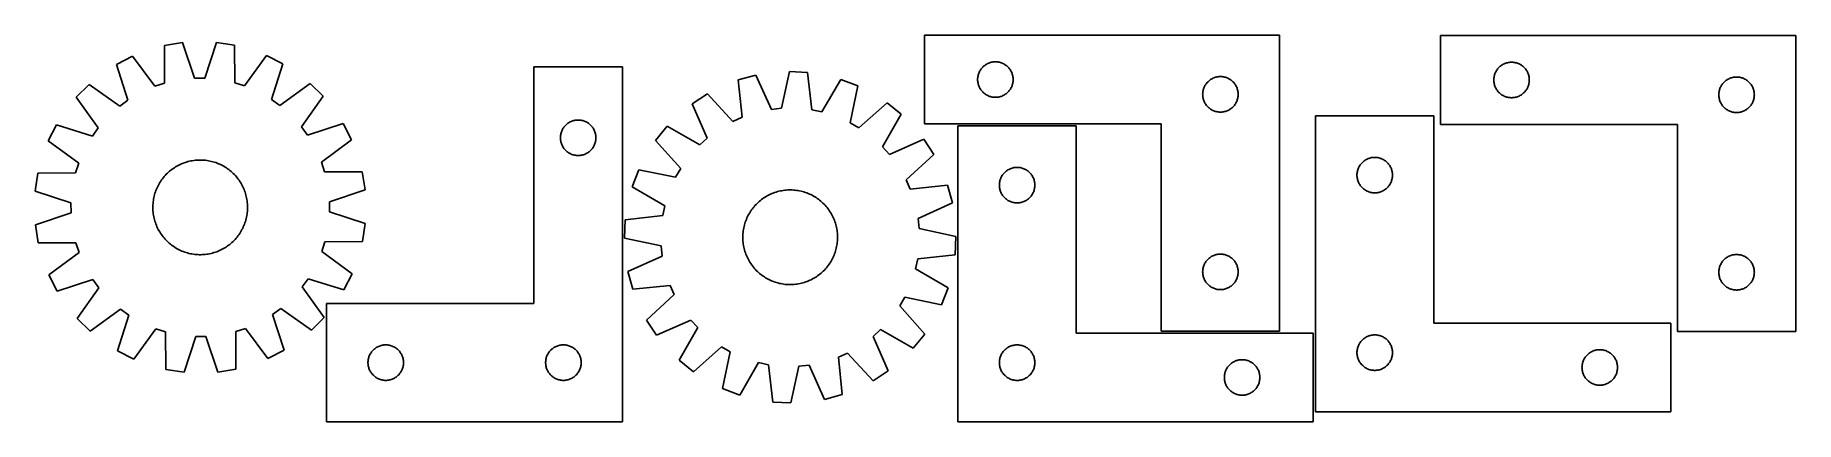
# Model space of a CAD drawing. Header units: millimetres. Extents: x 7 to 1493, y 7 to 333.
import ezdxf

# ---------------------------------------------------------------- set-up
doc = ezdxf.new("R2010")
doc.units = ezdxf.units.MM
doc.layers.add('CUT', color=7, linetype='CONTINUOUS', true_color=0x000000)

msp = doc.modelspace()

# ---------------------------------------------------------------- linework, layer by layer
at = {"layer": 'CUT'}
for p, q in [((159.822047, 327.066169), (149.965887, 296.869632)), ((175.028594, 324.722781), (159.822047, 327.066169)), ((1057.596095, 333.213659), (757.596095, 333.213659)), ((757.596095, 333.213659), (757.596095, 258.213659)), ((1057.596095, 83.213659), (1057.596095, 333.213659)), ((1493.450588, 332.885045), (1193.450588, 332.885045)), ((1193.450588, 332.885045), (1193.450588, 257.885045)), ((1493.450588, 82.885045), (1493.450588, 332.885045)), ((88.992047, 315.544204), (75.312283, 308.501861)), ((107.910951, 290.028527), (88.992047, 315.544204)), ((116.097016, 324.476531), (116.054494, 292.712196)), ((131.283449, 326.946918), (116.097016, 324.476531)), ((141.391618, 296.833803), (131.283449, 326.946918)), ((175.33657, 292.959911), (175.028594, 324.722781)), ((202.207265, 316.017283), (183.502256, 290.344391)), ((215.945404, 309.089508), (202.207265, 316.017283)), ((75.312283, 308.501861), (85.087561, 278.279043)), ((206.42304, 278.786053), (215.945404, 309.089508)), ((502.797699, 306.545197), (427.797699, 306.545197)), ((427.797699, 306.545197), (427.797699, 106.545197)), ((502.797699, 6.545197), (502.797699, 306.545197)), ((615.279069, 299.423766), (600.425504, 295.411017)), ((628.418186, 270.50425), (615.279069, 299.423766)), ((643.655385, 302.465233), (636.943698, 271.418043)), ((659.021972, 301.69158), (643.655385, 302.465233)), ((662.581393, 270.127276), (659.021972, 301.69158)), ((802.675597, 297.255974), (802.774777, 298.022017)), ((802.774777, 298.022017), (802.91326, 298.78194)), ((802.91326, 298.78194), (803.09068, 299.533725)), ((803.09068, 299.533725), (803.306565, 300.275381)), ((803.306565, 300.275381), (803.560343, 301.00494)), ((803.560343, 301.00494), (803.851342, 301.720467)), ((803.851342, 301.720467), (804.178789, 302.420066)), ((804.178789, 302.420066), (804.541817, 303.10188)), ((804.541817, 303.10188), (804.939462, 303.764102)), ((804.939462, 303.764102), (805.37067, 304.404975)), ((805.37067, 304.404975), (805.834298, 305.022801)), ((805.834298, 305.022801), (806.329116, 305.61594)), ((806.329116, 305.61594), (806.853813, 306.182821)), ((806.853813, 306.182821), (807.406995, 306.721939)), ((807.406995, 306.721939), (807.987198, 307.231865)), ((807.987198, 307.231865), (808.592881, 307.711247)), ((808.592881, 307.711247), (809.22244, 308.158814)), ((809.22244, 308.158814), (809.874203, 308.573378)), ((809.874203, 308.573378), (810.546444, 308.953841)), ((810.546444, 308.953841), (811.23738, 309.299193)), ((811.23738, 309.299193), (811.945177, 309.608518)), ((811.945177, 309.608518), (812.66796, 309.880997)), ((812.66796, 309.880997), (813.403811, 310.115907)), ((813.403811, 310.115907), (814.150779, 310.312624)), ((814.150779, 310.312624), (814.906884, 310.470628)), ((814.906884, 310.470628), (815.67012, 310.589499)), ((815.67012, 310.589499), (816.438463, 310.668922)), ((816.438463, 310.668922), (817.209877, 310.708686)), ((817.209877, 310.708686), (817.982314, 310.708686)), ((817.982314, 310.708686), (818.753727, 310.668922)), ((818.753727, 310.668922), (819.522071, 310.589499)), ((819.522071, 310.589499), (820.285307, 310.470628)), ((820.285307, 310.470628), (821.041412, 310.312624)), ((821.041412, 310.312624), (821.78838, 310.115907)), ((821.78838, 310.115907), (822.524231, 309.880997)), ((822.524231, 309.880997), (823.247014, 309.608518)), ((823.247014, 309.608518), (823.954811, 309.299193)), ((823.954811, 309.299193), (824.645747, 308.953841)), ((824.645747, 308.953841), (825.317987, 308.573378)), ((825.317987, 308.573378), (825.969751, 308.158814)), ((825.969751, 308.158814), (826.59931, 307.711247)), ((826.59931, 307.711247), (827.204993, 307.231865)), ((827.204993, 307.231865), (827.785195, 306.721939)), ((827.785195, 306.721939), (828.338378, 306.182821)), ((828.338378, 306.182821), (828.863074, 305.61594)), ((828.863074, 305.61594), (829.357893, 305.022801)), ((829.357893, 305.022801), (829.82152, 304.404975)), ((829.82152, 304.404975), (830.252729, 303.764102)), ((830.252729, 303.764102), (830.650374, 303.10188)), ((830.650374, 303.10188), (831.013402, 302.420066)), ((831.013402, 302.420066), (831.340849, 301.720467)), ((831.340849, 301.720467), (831.631848, 301.00494)), ((831.631848, 301.00494), (831.885626, 300.275381)), ((831.885626, 300.275381), (832.101511, 299.533725)), ((832.101511, 299.533725), (832.278931, 298.78194)), ((832.278931, 298.78194), (832.417414, 298.022017)), ((832.417414, 298.022017), (832.516594, 297.255974)), ((1001.945177, 297.108518), (1002.66796, 297.380997)), ((1002.66796, 297.380997), (1003.403811, 297.615907)), ((1003.403811, 297.615907), (1004.150779, 297.812624)), ((1004.150779, 297.812624), (1004.906884, 297.970628)), ((1004.906884, 297.970628), (1005.67012, 298.089499)), ((1005.67012, 298.089499), (1006.438463, 298.168922)), ((1006.438463, 298.168922), (1007.209877, 298.208686)), ((1007.209877, 298.208686), (1007.982314, 298.208686)), ((1007.982314, 298.208686), (1008.753727, 298.168922)), ((1008.753727, 298.168922), (1009.522071, 298.089499)), ((1009.522071, 298.089499), (1010.285307, 297.970628)), ((1010.285307, 297.970628), (1011.041412, 297.812624)), ((1011.041412, 297.812624), (1011.78838, 297.615907)), ((1011.78838, 297.615907), (1012.524231, 297.380997)), ((1012.524231, 297.380997), (1013.247014, 297.108518)), ((1238.530089, 296.92736), (1238.629269, 297.693404)), ((1238.629269, 297.693404), (1238.767752, 298.453326)), ((1238.767752, 298.453326), (1238.945172, 299.205112)), ((1238.945172, 299.205112), (1239.161057, 299.946768)), ((1239.161057, 299.946768), (1239.414835, 300.676327)), ((1239.414835, 300.676327), (1239.705834, 301.391854)), ((1239.705834, 301.391854), (1240.033281, 302.091452)), ((1240.033281, 302.091452), (1240.396309, 302.773266)), ((1240.396309, 302.773266), (1240.793954, 303.435488)), ((1240.793954, 303.435488), (1241.225163, 304.076362)), ((1241.225163, 304.076362), (1241.688791, 304.694188)), ((1241.688791, 304.694188), (1242.183609, 305.287327)), ((1242.183609, 305.287327), (1242.708305, 305.854208)), ((1242.708305, 305.854208), (1243.261488, 306.393326)), ((1243.261488, 306.393326), (1243.84169, 306.903252)), ((1243.84169, 306.903252), (1244.447373, 307.382634)), ((1244.447373, 307.382634), (1245.076932, 307.830201)), ((1245.076932, 307.830201), (1245.728696, 308.244765)), ((1245.728696, 308.244765), (1246.400936, 308.625227)), ((1246.400936, 308.625227), (1247.091872, 308.970579)), ((1247.091872, 308.970579), (1247.799669, 309.279905)), ((1247.799669, 309.279905), (1248.522452, 309.552384)), ((1248.522452, 309.552384), (1249.258303, 309.787293)), ((1249.258303, 309.787293), (1250.005271, 309.984011)), ((1250.005271, 309.984011), (1250.761376, 310.142015)), ((1250.761376, 310.142015), (1251.524612, 310.260885)), ((1251.524612, 310.260885), (1252.292956, 310.340308)), ((1252.292956, 310.340308), (1253.064369, 310.380072)), ((1253.064369, 310.380072), (1253.836806, 310.380072)), ((1253.836806, 310.380072), (1254.60822, 310.340308)), ((1254.60822, 310.340308), (1255.376563, 310.260885)), ((1255.376563, 310.260885), (1256.139799, 310.142015)), ((1256.139799, 310.142015), (1256.895904, 309.984011)), ((1256.895904, 309.984011), (1257.642872, 309.787293)), ((1257.642872, 309.787293), (1258.378723, 309.552384)), ((1258.378723, 309.552384), (1259.101506, 309.279905)), ((1259.101506, 309.279905), (1259.809303, 308.970579)), ((1259.809303, 308.970579), (1260.500239, 308.625227)), ((1260.500239, 308.625227), (1261.17248, 308.244765)), ((1261.17248, 308.244765), (1261.824243, 307.830201)), ((1261.824243, 307.830201), (1262.453802, 307.382634)), ((1262.453802, 307.382634), (1263.059485, 306.903252)), ((1263.059485, 306.903252), (1263.639688, 306.393326)), ((1263.639688, 306.393326), (1264.19287, 305.854208)), ((1264.19287, 305.854208), (1264.717567, 305.287327)), ((1264.717567, 305.287327), (1265.212385, 304.694188)), ((1265.212385, 304.694188), (1265.676013, 304.076362)), ((1265.676013, 304.076362), (1266.107221, 303.435488)), ((1266.107221, 303.435488), (1266.504866, 302.773266)), ((1266.504866, 302.773266), (1266.867894, 302.091452)), ((1266.867894, 302.091452), (1267.195341, 301.391854)), ((1267.195341, 301.391854), (1267.48634, 300.676327)), ((1267.48634, 300.676327), (1267.740118, 299.946768)), ((1267.740118, 299.946768), (1267.956003, 299.205112)), ((1267.956003, 299.205112), (1268.133423, 298.453326)), ((1268.133423, 298.453326), (1268.271906, 297.693404)), ((1268.271906, 297.693404), (1268.371086, 296.92736)), ((1439.258303, 297.287293), (1440.005271, 297.484011)), ((1440.005271, 297.484011), (1440.761376, 297.642015)), ((1440.761376, 297.642015), (1441.524612, 297.760885)), ((1441.524612, 297.760885), (1442.292956, 297.840308)), ((1442.292956, 297.840308), (1443.064369, 297.880072)), ((1443.064369, 297.880072), (1443.836806, 297.880072)), ((1443.836806, 297.880072), (1444.60822, 297.840308)), ((1444.60822, 297.840308), (1445.376563, 297.760885)), ((1445.376563, 297.760885), (1446.139799, 297.642015)), ((1446.139799, 297.642015), (1446.895904, 297.484011)), ((1446.895904, 297.484011), (1447.642872, 297.287293)), ((52.294165, 291.630817), (41.460141, 280.705871)), ((78.171891, 273.210229), (52.294165, 291.630817)), ((116.054494, 292.712196), (107.910951, 290.028527)), ((149.965887, 296.869632), (141.391618, 296.833803)), ((183.502256, 290.344391), (175.33657, 292.959911)), ((239.103709, 292.411416), (213.380829, 273.77521)), ((250.028656, 281.577392), (239.103709, 292.411416)), ((574.377889, 283.749646), (561.491317, 275.343291)), ((595.810553, 260.305763), (574.377889, 283.749646)), ((600.425504, 295.411017), (603.63642, 263.809359)), ((686.949317, 295.815423), (670.972014, 268.361816)), ((701.324738, 290.331099), (686.949317, 295.815423)), ((694.956043, 259.211741), (701.324738, 290.331099)), ((802.596095, 295.713659), (802.615984, 296.48584)), ((802.615984, 294.941477), (802.596095, 295.713659)), ((802.615984, 296.48584), (802.675597, 297.255974)), ((802.675597, 294.171344), (802.615984, 294.941477)), ((802.774777, 293.4053), (802.675597, 294.171344)), ((802.91326, 292.645378), (802.774777, 293.4053)), ((803.09068, 291.893592), (802.91326, 292.645378)), ((803.306565, 291.151936), (803.09068, 291.893592)), ((803.560343, 290.422377), (803.306565, 291.151936)), ((803.851342, 289.70685), (803.560343, 290.422377)), ((804.178789, 289.007252), (803.851342, 289.70685)), ((804.541817, 288.325438), (804.178789, 289.007252)), ((804.939462, 287.663216), (804.541817, 288.325438)), ((805.37067, 287.022342), (804.939462, 287.663216)), ((805.834298, 286.404516), (805.37067, 287.022342)), ((806.329116, 285.811377), (805.834298, 286.404516)), ((806.853813, 285.244496), (806.329116, 285.811377)), ((807.406995, 284.705378), (806.853813, 285.244496)), ((807.987198, 284.195452), (807.406995, 284.705378)), ((808.592881, 283.71607), (807.987198, 284.195452)), ((809.22244, 283.268503), (808.592881, 283.71607)), ((809.874203, 282.853939), (809.22244, 283.268503)), ((810.546444, 282.473477), (809.874203, 282.853939)), ((811.23738, 282.128125), (810.546444, 282.473477)), ((824.645747, 282.473477), (823.954811, 282.128125)), ((825.317987, 282.853939), (824.645747, 282.473477)), ((825.969751, 283.268503), (825.317987, 282.853939)), ((826.59931, 283.71607), (825.969751, 283.268503)), ((827.204993, 284.195452), (826.59931, 283.71607)), ((827.785195, 284.705378), (827.204993, 284.195452)), ((828.338378, 285.244496), (827.785195, 284.705378)), ((828.863074, 285.811377), (828.338378, 285.244496)), ((829.357893, 286.404516), (828.863074, 285.811377)), ((829.82152, 287.022342), (829.357893, 286.404516)), ((830.252729, 287.663216), (829.82152, 287.022342)), ((830.650374, 288.325438), (830.252729, 287.663216)), ((831.013402, 289.007252), (830.650374, 288.325438)), ((831.340849, 289.70685), (831.013402, 289.007252)), ((831.631848, 290.422377), (831.340849, 289.70685)), ((831.885626, 291.151936), (831.631848, 290.422377)), ((832.101511, 291.893592), (831.885626, 291.151936)), ((832.278931, 292.645378), (832.101511, 291.893592)), ((832.417414, 293.4053), (832.278931, 292.645378)), ((832.516594, 294.171344), (832.417414, 293.4053)), ((832.516594, 297.255974), (832.576207, 296.48584)), ((832.576207, 294.941477), (832.516594, 294.171344)), ((832.576207, 296.48584), (832.596095, 295.713659)), ((832.596095, 295.713659), (832.576207, 294.941477)), ((992.596095, 283.213659), (992.615984, 283.98584)), ((992.615984, 282.441477), (992.596095, 283.213659)), ((992.615984, 283.98584), (992.675597, 284.755974)), ((992.675597, 284.755974), (992.774777, 285.522017)), ((992.774777, 285.522017), (992.91326, 286.28194)), ((992.91326, 286.28194), (993.09068, 287.033725)), ((993.09068, 287.033725), (993.306565, 287.775381)), ((993.306565, 287.775381), (993.560343, 288.50494)), ((993.560343, 288.50494), (993.851342, 289.220467)), ((993.851342, 289.220467), (994.178789, 289.920066)), ((994.178789, 289.920066), (994.541817, 290.60188)), ((994.541817, 290.60188), (994.939462, 291.264102)), ((994.939462, 291.264102), (995.37067, 291.904975)), ((995.37067, 291.904975), (995.834298, 292.522801)), ((995.834298, 292.522801), (996.329116, 293.11594)), ((996.329116, 293.11594), (996.853813, 293.682821)), ((996.853813, 293.682821), (997.406995, 294.221939)), ((997.406995, 294.221939), (997.987198, 294.731865)), ((997.987198, 294.731865), (998.592881, 295.211247)), ((998.592881, 295.211247), (999.22244, 295.658814)), ((999.22244, 295.658814), (999.874203, 296.073378)), ((999.874203, 296.073378), (1000.546444, 296.453841)), ((1000.546444, 296.453841), (1001.23738, 296.799193)), ((1001.23738, 296.799193), (1001.945177, 297.108518)), ((1013.247014, 297.108518), (1013.954811, 296.799193)), ((1013.954811, 296.799193), (1014.645747, 296.453841)), ((1014.645747, 296.453841), (1015.317987, 296.073378)), ((1015.317987, 296.073378), (1015.969751, 295.658814)), ((1015.969751, 295.658814), (1016.59931, 295.211247)), ((1016.59931, 295.211247), (1017.204993, 294.731865)), ((1017.204993, 294.731865), (1017.785195, 294.221939)), ((1017.785195, 294.221939), (1018.338378, 293.682821)), ((1018.338378, 293.682821), (1018.863074, 293.11594)), ((1018.863074, 293.11594), (1019.357893, 292.522801)), ((1019.357893, 292.522801), (1019.82152, 291.904975)), ((1019.82152, 291.904975), (1020.252729, 291.264102)), ((1020.252729, 291.264102), (1020.650374, 290.60188)), ((1020.650374, 290.60188), (1021.013402, 289.920066)), ((1021.013402, 289.920066), (1021.340849, 289.220467)), ((1021.340849, 289.220467), (1021.631848, 288.50494)), ((1021.631848, 288.50494), (1021.885626, 287.775381)), ((1021.885626, 287.775381), (1022.101511, 287.033725)), ((1022.101511, 287.033725), (1022.278931, 286.28194)), ((1022.278931, 286.28194), (1022.417414, 285.522017)), ((1022.417414, 285.522017), (1022.516594, 284.755974)), ((1022.516594, 284.755974), (1022.576207, 283.98584)), ((1022.576207, 283.98584), (1022.596095, 283.213659)), ((1022.596095, 283.213659), (1022.576207, 282.441477)), ((1238.450588, 295.385045), (1238.470476, 296.157227)), ((1238.470476, 294.612864), (1238.450588, 295.385045)), ((1238.470476, 296.157227), (1238.530089, 296.92736)), ((1238.530089, 293.84273), (1238.470476, 294.612864)), ((1238.629269, 293.076687), (1238.530089, 293.84273)), ((1238.767752, 292.316764), (1238.629269, 293.076687)), ((1238.945172, 291.564979), (1238.767752, 292.316764)), ((1239.161057, 290.823323), (1238.945172, 291.564979)), ((1239.414835, 290.093764), (1239.161057, 290.823323)), ((1239.705834, 289.378237), (1239.414835, 290.093764)), ((1240.033281, 288.678638), (1239.705834, 289.378237)), ((1240.396309, 287.996824), (1240.033281, 288.678638)), ((1240.793954, 287.334602), (1240.396309, 287.996824)), ((1241.225163, 286.693729), (1240.793954, 287.334602)), ((1241.688791, 286.075903), (1241.225163, 286.693729)), ((1242.183609, 285.482764), (1241.688791, 286.075903)), ((1242.708305, 284.915883), (1242.183609, 285.482764)), ((1243.261488, 284.376765), (1242.708305, 284.915883)), ((1243.84169, 283.866839), (1243.261488, 284.376765)), ((1244.447373, 283.387457), (1243.84169, 283.866839)), ((1245.076932, 282.93989), (1244.447373, 283.387457)), ((1245.728696, 282.525326), (1245.076932, 282.93989)), ((1246.400936, 282.144863), (1245.728696, 282.525326)), ((1261.17248, 282.525326), (1260.500239, 282.144863)), ((1261.824243, 282.93989), (1261.17248, 282.525326)), ((1262.453802, 283.387457), (1261.824243, 282.93989)), ((1263.059485, 283.866839), (1262.453802, 283.387457)), ((1263.639688, 284.376765), (1263.059485, 283.866839)), ((1264.19287, 284.915883), (1263.639688, 284.376765)), ((1264.717567, 285.482764), (1264.19287, 284.915883)), ((1265.212385, 286.075903), (1264.717567, 285.482764)), ((1265.676013, 286.693729), (1265.212385, 286.075903)), ((1266.107221, 287.334602), (1265.676013, 286.693729)), ((1266.504866, 287.996824), (1266.107221, 287.334602)), ((1266.867894, 288.678638), (1266.504866, 287.996824)), ((1267.195341, 289.378237), (1266.867894, 288.678638)), ((1267.48634, 290.093764), (1267.195341, 289.378237)), ((1267.740118, 290.823323), (1267.48634, 290.093764)), ((1267.956003, 291.564979), (1267.740118, 290.823323)), ((1268.133423, 292.316764), (1267.956003, 291.564979)), ((1268.271906, 293.076687), (1268.133423, 292.316764)), ((1268.371086, 293.84273), (1268.271906, 293.076687)), ((1268.371086, 296.92736), (1268.430699, 296.157227)), ((1268.430699, 294.612864), (1268.371086, 293.84273)), ((1268.430699, 296.157227), (1268.450588, 295.385045)), ((1268.450588, 295.385045), (1268.430699, 294.612864)), ((1428.450588, 282.885045), (1428.470476, 283.657227)), ((1428.470476, 282.112864), (1428.450588, 282.885045)), ((1428.470476, 283.657227), (1428.530089, 284.42736)), ((1428.530089, 284.42736), (1428.629269, 285.193404)), ((1428.629269, 285.193404), (1428.767752, 285.953326)), ((1428.767752, 285.953326), (1428.945172, 286.705112)), ((1428.945172, 286.705112), (1429.161057, 287.446768)), ((1429.161057, 287.446768), (1429.414835, 288.176327)), ((1429.414835, 288.176327), (1429.705834, 288.891854)), ((1429.705834, 288.891854), (1430.033281, 289.591452)), ((1430.033281, 289.591452), (1430.396309, 290.273266)), ((1430.396309, 290.273266), (1430.793954, 290.935488)), ((1430.793954, 290.935488), (1431.225163, 291.576362)), ((1431.225163, 291.576362), (1431.688791, 292.194188)), ((1431.688791, 292.194188), (1432.183609, 292.787327)), ((1432.183609, 292.787327), (1432.708305, 293.354208)), ((1432.708305, 293.354208), (1433.261488, 293.893326)), ((1433.261488, 293.893326), (1433.84169, 294.403252)), ((1433.84169, 294.403252), (1434.447373, 294.882634)), ((1434.447373, 294.882634), (1435.076932, 295.330201)), ((1435.076932, 295.330201), (1435.728696, 295.744765)), ((1435.728696, 295.744765), (1436.400936, 296.125227)), ((1436.400936, 296.125227), (1437.091872, 296.470579)), ((1437.091872, 296.470579), (1437.799669, 296.779905)), ((1437.799669, 296.779905), (1438.522452, 297.052384)), ((1438.522452, 297.052384), (1439.258303, 297.287293)), ((1447.642872, 297.287293), (1448.378723, 297.052384)), ((1448.378723, 297.052384), (1449.101506, 296.779905)), ((1449.101506, 296.779905), (1449.809303, 296.470579)), ((1449.809303, 296.470579), (1450.500239, 296.125227)), ((1450.500239, 296.125227), (1451.17248, 295.744765)), ((1451.17248, 295.744765), (1451.824243, 295.330201)), ((1451.824243, 295.330201), (1452.453802, 294.882634)), ((1452.453802, 294.882634), (1453.059485, 294.403252)), ((1453.059485, 294.403252), (1453.639688, 293.893326)), ((1453.639688, 293.893326), (1454.19287, 293.354208)), ((1454.19287, 293.354208), (1454.717567, 292.787327)), ((1454.717567, 292.787327), (1455.212385, 292.194188)), ((1455.212385, 292.194188), (1455.676013, 291.576362)), ((1455.676013, 291.576362), (1456.107221, 290.935488)), ((1456.107221, 290.935488), (1456.504866, 290.273266)), ((1456.504866, 290.273266), (1456.867894, 289.591452)), ((1456.867894, 289.591452), (1457.195341, 288.891854)), ((1457.195341, 288.891854), (1457.48634, 288.176327)), ((1457.48634, 288.176327), (1457.740118, 287.446768)), ((1457.740118, 287.446768), (1457.956003, 286.705112)), ((1457.956003, 286.705112), (1458.133423, 285.953326)), ((1458.133423, 285.953326), (1458.271906, 285.193404)), ((1458.271906, 285.193404), (1458.371086, 284.42736)), ((1458.371086, 284.42736), (1458.430699, 283.657227)), ((1458.430699, 283.657227), (1458.450588, 282.885045)), ((1458.450588, 282.885045), (1458.430699, 282.112864)), ((41.460141, 280.705871), (60.096347, 254.982991)), ((85.087561, 278.279043), (78.171891, 273.210229)), ((213.380829, 273.77521), (206.42304, 278.786053)), ((231.608067, 255.699666), (250.028656, 281.577392)), ((561.491317, 275.343291), (574.310528, 246.280556)), ((636.943698, 271.418043), (628.418186, 270.50425)), ((670.972014, 268.361816), (662.581393, 270.127276)), ((726.06939, 276.112518), (702.39044, 254.939844)), ((738.046478, 266.454366), (726.06939, 276.112518)), ((811.945177, 281.818799), (811.23738, 282.128125)), ((812.66796, 281.54632), (811.945177, 281.818799)), ((813.403811, 281.311411), (812.66796, 281.54632)), ((814.150779, 281.114693), (813.403811, 281.311411)), ((814.906884, 280.956689), (814.150779, 281.114693)), ((815.67012, 280.837819), (814.906884, 280.956689)), ((816.438463, 280.758396), (815.67012, 280.837819)), ((817.209877, 280.718632), (816.438463, 280.758396)), ((817.982314, 280.718632), (817.209877, 280.718632)), ((818.753727, 280.758396), (817.982314, 280.718632)), ((819.522071, 280.837819), (818.753727, 280.758396)), ((820.285307, 280.956689), (819.522071, 280.837819)), ((821.041412, 281.114693), (820.285307, 280.956689)), ((821.78838, 281.311411), (821.041412, 281.114693)), ((822.524231, 281.54632), (821.78838, 281.311411)), ((823.247014, 281.818799), (822.524231, 281.54632)), ((823.954811, 282.128125), (823.247014, 281.818799)), ((992.675597, 281.671344), (992.615984, 282.441477)), ((992.774777, 280.9053), (992.675597, 281.671344)), ((992.91326, 280.145378), (992.774777, 280.9053)), ((993.09068, 279.393592), (992.91326, 280.145378)), ((993.306565, 278.651936), (993.09068, 279.393592)), ((993.560343, 277.922377), (993.306565, 278.651936)), ((993.851342, 277.20685), (993.560343, 277.922377)), ((994.178789, 276.507252), (993.851342, 277.20685)), ((994.541817, 275.825438), (994.178789, 276.507252)), ((994.939462, 275.163216), (994.541817, 275.825438)), ((995.37067, 274.522342), (994.939462, 275.163216)), ((995.834298, 273.904516), (995.37067, 274.522342)), ((996.329116, 273.311377), (995.834298, 273.904516)), ((996.853813, 272.744496), (996.329116, 273.311377)), ((997.406995, 272.205378), (996.853813, 272.744496)), ((997.987198, 271.695452), (997.406995, 272.205378)), ((998.592881, 271.21607), (997.987198, 271.695452)), ((999.22244, 270.768503), (998.592881, 271.21607)), ((999.874203, 270.353939), (999.22244, 270.768503)), ((1000.546444, 269.973477), (999.874203, 270.353939)), ((1001.23738, 269.628125), (1000.546444, 269.973477)), ((1001.945177, 269.318799), (1001.23738, 269.628125)), ((1002.66796, 269.04632), (1001.945177, 269.318799)), ((1003.403811, 268.811411), (1002.66796, 269.04632)), ((1004.150779, 268.614693), (1003.403811, 268.811411)), ((1004.906884, 268.456689), (1004.150779, 268.614693)), ((1005.67012, 268.337819), (1004.906884, 268.456689)), ((1006.438463, 268.258396), (1005.67012, 268.337819)), ((1007.209877, 268.218632), (1006.438463, 268.258396)), ((1007.982314, 268.218632), (1007.209877, 268.218632)), ((1008.753727, 268.258396), (1007.982314, 268.218632)), ((1009.522071, 268.337819), (1008.753727, 268.258396)), ((1010.285307, 268.456689), (1009.522071, 268.337819)), ((1011.041412, 268.614693), (1010.285307, 268.456689)), ((1011.78838, 268.811411), (1011.041412, 268.614693)), ((1012.524231, 269.04632), (1011.78838, 268.811411)), ((1013.247014, 269.318799), (1012.524231, 269.04632)), ((1013.954811, 269.628125), (1013.247014, 269.318799)), ((1014.645747, 269.973477), (1013.954811, 269.628125)), ((1015.317987, 270.353939), (1014.645747, 269.973477)), ((1015.969751, 270.768503), (1015.317987, 270.353939)), ((1016.59931, 271.21607), (1015.969751, 270.768503)), ((1017.204993, 271.695452), (1016.59931, 271.21607)), ((1017.785195, 272.205378), (1017.204993, 271.695452)), ((1018.338378, 272.744496), (1017.785195, 272.205378)), ((1018.863074, 273.311377), (1018.338378, 272.744496)), ((1019.357893, 273.904516), (1018.863074, 273.311377)), ((1019.82152, 274.522342), (1019.357893, 273.904516)), ((1020.252729, 275.163216), (1019.82152, 274.522342)), ((1020.650374, 275.825438), (1020.252729, 275.163216)), ((1021.013402, 276.507252), (1020.650374, 275.825438)), ((1021.340849, 277.20685), (1021.013402, 276.507252)), ((1021.631848, 277.922377), (1021.340849, 277.20685)), ((1021.885626, 278.651936), (1021.631848, 277.922377)), ((1022.101511, 279.393592), (1021.885626, 278.651936)), ((1022.278931, 280.145378), (1022.101511, 279.393592)), ((1022.417414, 280.9053), (1022.278931, 280.145378)), ((1022.516594, 281.671344), (1022.417414, 280.9053)), ((1022.576207, 282.441477), (1022.516594, 281.671344)), ((1247.091872, 281.799511), (1246.400936, 282.144863)), ((1247.799669, 281.490186), (1247.091872, 281.799511)), ((1248.522452, 281.217707), (1247.799669, 281.490186)), ((1249.258303, 280.982797), (1248.522452, 281.217707)), ((1250.005271, 280.78608), (1249.258303, 280.982797)), ((1250.761376, 280.628076), (1250.005271, 280.78608)), ((1251.524612, 280.509205), (1250.761376, 280.628076)), ((1252.292956, 280.429782), (1251.524612, 280.509205)), ((1253.064369, 280.390018), (1252.292956, 280.429782)), ((1253.836806, 280.390018), (1253.064369, 280.390018)), ((1254.60822, 280.429782), (1253.836806, 280.390018)), ((1255.376563, 280.509205), (1254.60822, 280.429782)), ((1256.139799, 280.628076), (1255.376563, 280.509205)), ((1256.895904, 280.78608), (1256.139799, 280.628076)), ((1257.642872, 280.982797), (1256.895904, 280.78608)), ((1258.378723, 281.217707), (1257.642872, 280.982797)), ((1259.101506, 281.490186), (1258.378723, 281.217707)), ((1259.809303, 281.799511), (1259.101506, 281.490186)), ((1260.500239, 282.144863), (1259.809303, 281.799511)), ((1428.530089, 281.34273), (1428.470476, 282.112864)), ((1428.629269, 280.576687), (1428.530089, 281.34273)), ((1428.767752, 279.816764), (1428.629269, 280.576687)), ((1428.945172, 279.064979), (1428.767752, 279.816764)), ((1429.161057, 278.323323), (1428.945172, 279.064979)), ((1429.414835, 277.593764), (1429.161057, 278.323323)), ((1429.705834, 276.878237), (1429.414835, 277.593764)), ((1430.033281, 276.178638), (1429.705834, 276.878237)), ((1430.396309, 275.496824), (1430.033281, 276.178638)), ((1430.793954, 274.834602), (1430.396309, 275.496824)), ((1431.225163, 274.193729), (1430.793954, 274.834602)), ((1431.688791, 273.575903), (1431.225163, 274.193729)), ((1432.183609, 272.982764), (1431.688791, 273.575903)), ((1432.708305, 272.415883), (1432.183609, 272.982764)), ((1433.261488, 271.876765), (1432.708305, 272.415883)), ((1433.84169, 271.366839), (1433.261488, 271.876765)), ((1434.447373, 270.887457), (1433.84169, 271.366839)), ((1435.076932, 270.43989), (1434.447373, 270.887457)), ((1435.728696, 270.025326), (1435.076932, 270.43989)), ((1436.400936, 269.644863), (1435.728696, 270.025326)), ((1437.091872, 269.299511), (1436.400936, 269.644863)), ((1437.799669, 268.990186), (1437.091872, 269.299511)), ((1438.522452, 268.717707), (1437.799669, 268.990186)), ((1439.258303, 268.482797), (1438.522452, 268.717707)), ((1440.005271, 268.28608), (1439.258303, 268.482797)), ((1440.761376, 268.128076), (1440.005271, 268.28608)), ((1441.524612, 268.009205), (1440.761376, 268.128076)), ((1442.292956, 267.929782), (1441.524612, 268.009205)), ((1443.064369, 267.890018), (1442.292956, 267.929782)), ((1443.836806, 267.890018), (1443.064369, 267.890018)), ((1444.60822, 267.929782), (1443.836806, 267.890018)), ((1445.376563, 268.009205), (1444.60822, 267.929782)), ((1446.139799, 268.128076), (1445.376563, 268.009205)), ((1446.895904, 268.28608), (1446.139799, 268.128076)), ((1447.642872, 268.482797), (1446.895904, 268.28608)), ((1448.378723, 268.717707), (1447.642872, 268.482797)), ((1449.101506, 268.990186), (1448.378723, 268.717707)), ((1449.809303, 269.299511), (1449.101506, 268.990186)), ((1450.500239, 269.644863), (1449.809303, 269.299511)), ((1451.17248, 270.025326), (1450.500239, 269.644863)), ((1451.824243, 270.43989), (1451.17248, 270.025326)), ((1452.453802, 270.887457), (1451.824243, 270.43989)), ((1453.059485, 271.366839), (1452.453802, 270.887457)), ((1453.639688, 271.876765), (1453.059485, 271.366839)), ((1454.19287, 272.415883), (1453.639688, 271.876765)), ((1454.717567, 272.982764), (1454.19287, 272.415883)), ((1455.212385, 273.575903), (1454.717567, 272.982764)), ((1455.676013, 274.193729), (1455.212385, 273.575903)), ((1456.107221, 274.834602), (1455.676013, 274.193729)), ((1456.504866, 275.496824), (1456.107221, 274.834602)), ((1456.867894, 276.178638), (1456.504866, 275.496824)), ((1457.195341, 276.878237), (1456.867894, 276.178638)), ((1457.48634, 277.593764), (1457.195341, 276.878237)), ((1457.740118, 278.323323), (1457.48634, 277.593764)), ((1457.956003, 279.064979), (1457.740118, 278.323323)), ((1458.133423, 279.816764), (1457.956003, 279.064979)), ((1458.271906, 280.576687), (1458.133423, 279.816764)), ((1458.371086, 281.34273), (1458.271906, 280.576687)), ((1458.430699, 282.112864), (1458.371086, 281.34273)), ((24.782049, 257.547566), (17.854273, 243.809427)), ((55.085503, 248.025202), (24.782049, 257.547566)), ((60.096347, 254.982991), (55.085503, 248.025202)), ((236.676881, 248.783996), (231.608067, 255.699666)), ((266.899699, 258.559274), (236.676881, 248.783996)), ((273.942043, 244.87951), (266.899699, 258.559274)), ((451.402839, 252.196115), (451.712165, 252.903913)), ((451.712165, 252.903913), (452.057517, 253.594848)), ((452.057517, 253.594848), (452.437979, 254.267089)), ((452.437979, 254.267089), (452.852543, 254.918853)), ((452.852543, 254.918853), (453.30011, 255.548411)), ((453.30011, 255.548411), (453.779492, 256.154095)), ((453.779492, 256.154095), (454.289418, 256.734297)), ((454.289418, 256.734297), (454.828536, 257.28748)), ((454.828536, 257.28748), (455.395417, 257.812176)), ((455.395417, 257.812176), (455.988556, 258.306994)), ((455.988556, 258.306994), (456.606382, 258.770622)), ((456.606382, 258.770622), (457.247256, 259.20183)), ((457.247256, 259.20183), (457.909478, 259.599476)), ((457.909478, 259.599476), (458.591292, 259.962503)), ((458.591292, 259.962503), (459.29089, 260.289951)), ((459.29089, 260.289951), (460.006417, 260.580949)), ((460.006417, 260.580949), (460.735976, 260.834728)), ((460.735976, 260.834728), (461.477632, 261.050613)), ((461.477632, 261.050613), (462.229418, 261.228032)), ((462.229418, 261.228032), (462.98934, 261.366515)), ((462.98934, 261.366515), (463.755384, 261.465695)), ((463.755384, 261.465695), (464.525517, 261.525308)), ((464.525517, 261.525308), (465.297699, 261.545197)), ((465.297699, 261.545197), (466.06988, 261.525308)), ((466.06988, 261.525308), (466.840014, 261.465695)), ((466.840014, 261.465695), (467.606057, 261.366515)), ((467.606057, 261.366515), (468.36598, 261.228032)), ((468.36598, 261.228032), (469.117765, 261.050613)), ((469.117765, 261.050613), (469.859421, 260.834728)), ((469.859421, 260.834728), (470.58898, 260.580949)), ((470.58898, 260.580949), (471.304507, 260.289951)), ((471.304507, 260.289951), (472.004105, 259.962503)), ((472.004105, 259.962503), (472.68592, 259.599476)), ((472.68592, 259.599476), (473.348141, 259.20183)), ((473.348141, 259.20183), (473.989015, 258.770622)), ((473.989015, 258.770622), (474.606841, 258.306994)), ((474.606841, 258.306994), (475.19998, 257.812176)), ((475.19998, 257.812176), (475.766861, 257.28748)), ((475.766861, 257.28748), (476.305979, 256.734297)), ((476.305979, 256.734297), (476.815905, 256.154095)), ((476.815905, 256.154095), (477.295287, 255.548411)), ((477.295287, 255.548411), (477.742854, 254.918853)), ((477.742854, 254.918853), (478.157418, 254.267089)), ((478.157418, 254.267089), (478.537881, 253.594848)), ((478.537881, 253.594848), (478.883233, 252.903913)), ((478.883233, 252.903913), (479.192558, 252.196115)), ((540.322125, 256.203512), (530.663973, 244.226424)), ((567.950358, 240.530112), (540.322125, 256.203512)), ((603.63642, 263.809359), (595.810553, 260.305763)), ((702.39044, 254.939844), (694.956043, 259.211741)), ((722.373078, 238.826133), (738.046478, 266.454366)), ((757.596095, 258.213659), (957.596095, 258.213659)), ((885.918305, 256.52835), (785.918305, 256.52835)), ((785.918305, 256.52835), (785.918305, 6.52835)), ((885.918305, 81.52835), (885.918305, 256.52835)), ((957.596095, 258.213659), (957.596095, 83.213659)), ((1187.909821, 264.98587), (1087.909821, 264.98587)), ((1087.909821, 264.98587), (1087.909821, 14.98587)), ((1187.909821, 89.98587), (1187.909821, 264.98587)), ((1193.450588, 257.885045), (1393.450588, 257.885045)), ((1393.450588, 257.885045), (1393.450588, 82.885045)), ((17.854273, 243.809427), (43.527166, 225.104418)), ((248.426365, 225.960606), (273.942043, 244.87951)), ((450.302672, 246.931416), (450.342436, 247.702829)), ((450.302672, 246.158978), (450.302672, 246.931416)), ((450.342436, 245.387565), (450.302672, 246.158978)), ((450.342436, 247.702829), (450.421858, 248.471172)), ((450.421858, 244.619222), (450.342436, 245.387565)), ((450.421858, 248.471172), (450.540729, 249.234408)), ((450.540729, 243.855986), (450.421858, 244.619222)), ((450.540729, 249.234408), (450.698733, 249.990513)), ((450.698733, 243.099881), (450.540729, 243.855986)), ((450.698733, 249.990513), (450.89545, 250.737481)), ((450.89545, 242.352912), (450.698733, 243.099881)), ((450.89545, 250.737481), (451.13036, 251.473333)), ((451.13036, 241.617061), (450.89545, 242.352912)), ((451.13036, 251.473333), (451.402839, 252.196115)), ((451.402839, 240.894279), (451.13036, 241.617061)), ((451.712165, 240.186481), (451.402839, 240.894279)), ((452.057517, 239.495546), (451.712165, 240.186481)), ((452.437979, 238.823305), (452.057517, 239.495546)), ((452.852543, 238.171541), (452.437979, 238.823305)), ((453.30011, 237.541983), (452.852543, 238.171541)), ((477.742854, 238.171541), (477.295287, 237.541983)), ((478.157418, 238.823305), (477.742854, 238.171541)), ((478.537881, 239.495546), (478.157418, 238.823305)), ((478.883233, 240.186481), (478.537881, 239.495546)), ((479.192558, 240.894279), (478.883233, 240.186481)), ((479.192558, 252.196115), (479.465037, 251.473333)), ((479.465037, 241.617061), (479.192558, 240.894279)), ((479.465037, 251.473333), (479.699947, 250.737481)), ((479.699947, 242.352912), (479.465037, 241.617061)), ((479.699947, 250.737481), (479.896664, 249.990513)), ((479.896664, 243.099881), (479.699947, 242.352912)), ((479.896664, 249.990513), (480.054668, 249.234408)), ((480.054668, 243.855986), (479.896664, 243.099881)), ((480.054668, 249.234408), (480.173539, 248.471172)), ((480.173539, 244.619222), (480.054668, 243.855986)), ((480.173539, 248.471172), (480.252961, 247.702829)), ((480.252961, 245.387565), (480.173539, 244.619222)), ((480.252961, 247.702829), (480.292726, 246.931416)), ((480.292726, 246.158978), (480.252961, 245.387565)), ((480.292726, 246.931416), (480.292726, 246.158978)), ((530.663973, 244.226424), (551.836646, 220.547474)), ((574.310528, 246.280556), (567.950358, 240.530112)), ((728.123522, 232.465962), (722.373078, 238.826133)), ((757.186257, 245.285174), (728.123522, 232.465962)), ((765.592612, 232.398602), (757.186257, 245.285174)), ((43.527166, 225.104418), (40.911646, 216.938732)), ((126.444188, 222.554726), (127.54756, 223.156039)), ((127.54756, 223.156039), (128.669275, 223.722398)), ((128.669275, 223.722398), (129.808226, 224.253244)), ((129.808226, 224.253244), (130.963289, 224.748052)), ((130.963289, 224.748052), (132.133325, 225.206335)), ((132.133325, 225.206335), (133.317179, 225.627639)), ((133.317179, 225.627639), (134.513681, 226.011551)), ((134.513681, 226.011551), (135.721653, 226.357689)), ((135.721653, 226.357689), (136.939901, 226.665714)), ((136.939901, 226.665714), (138.167223, 226.93532)), ((138.167223, 226.93532), (139.402407, 227.166243)), ((139.402407, 227.166243), (140.644236, 227.358253)), ((140.644236, 227.358253), (141.891484, 227.511162)), ((141.891484, 227.511162), (143.142918, 227.624818)), ((143.142918, 227.624818), (144.397306, 227.69911)), ((144.397306, 227.69911), (145.653408, 227.733964)), ((145.653408, 227.733964), (146.909984, 227.729345)), ((146.909984, 227.729345), (148.165796, 227.685259)), ((148.165796, 227.685259), (149.419604, 227.601749)), ((149.419604, 227.601749), (150.670169, 227.478896)), ((150.670169, 227.478896), (151.916259, 227.316823)), ((151.916259, 227.316823), (153.156643, 227.11569)), ((153.156643, 227.11569), (154.390097, 226.875694)), ((154.390097, 226.875694), (155.615404, 226.597073)), ((155.615404, 226.597073), (156.831354, 226.280102)), ((156.831354, 226.280102), (158.036749, 225.925093)), ((158.036749, 225.925093), (159.230397, 225.532397)), ((159.230397, 225.532397), (160.411122, 225.102401)), ((160.411122, 225.102401), (161.577757, 224.63553)), ((161.577757, 224.63553), (162.729152, 224.132245)), ((162.729152, 224.132245), (163.86417, 223.593041)), ((163.86417, 223.593041), (164.981692, 223.018452)), ((164.981692, 223.018452), (166.080614, 222.409045)), ((251.110034, 217.817063), (248.426365, 225.960606)), ((453.779492, 236.936299), (453.30011, 237.541983)), ((454.289418, 236.356097), (453.779492, 236.936299)), ((454.828536, 235.802914), (454.289418, 236.356097)), ((455.395417, 235.278218), (454.828536, 235.802914)), ((455.988556, 234.7834), (455.395417, 235.278218)), ((456.606382, 234.319772), (455.988556, 234.7834)), ((457.247256, 233.888564), (456.606382, 234.319772)), ((457.909478, 233.490918), (457.247256, 233.888564)), ((458.591292, 233.127891), (457.909478, 233.490918)), ((459.29089, 232.800443), (458.591292, 233.127891)), ((460.006417, 232.509445), (459.29089, 232.800443)), ((460.735976, 232.255666), (460.006417, 232.509445)), ((461.477632, 232.039781), (460.735976, 232.255666)), ((462.229418, 231.862362), (461.477632, 232.039781)), ((462.98934, 231.723878), (462.229418, 231.862362)), ((463.755384, 231.624699), (462.98934, 231.723878)), ((464.525517, 231.565086), (463.755384, 231.624699)), ((465.297699, 231.545197), (464.525517, 231.565086)), ((466.06988, 231.565086), (465.297699, 231.545197)), ((466.840014, 231.624699), (466.06988, 231.565086)), ((467.606057, 231.723878), (466.840014, 231.624699)), ((468.36598, 231.862362), (467.606057, 231.723878)), ((469.117765, 232.039781), (468.36598, 231.862362)), ((469.859421, 232.255666), (469.117765, 232.039781)), ((470.58898, 232.509445), (469.859421, 232.255666)), ((471.304507, 232.800443), (470.58898, 232.509445)), ((472.004105, 233.127891), (471.304507, 232.800443)), ((472.68592, 233.490918), (472.004105, 233.127891)), ((473.348141, 233.888564), (472.68592, 233.490918)), ((473.989015, 234.319772), (473.348141, 233.888564)), ((474.606841, 234.7834), (473.989015, 234.319772)), ((475.19998, 235.278218), (474.606841, 234.7834)), ((475.766861, 235.802914), (475.19998, 235.278218)), ((476.305979, 236.356097), (475.766861, 235.802914)), ((476.815905, 236.936299), (476.305979, 236.356097)), ((477.295287, 237.541983), (476.815905, 236.936299)), ((742.148729, 210.965937), (765.592612, 232.398602)), ((1124.855543, 222.374091), (1125.253188, 223.036312)), ((1125.253188, 223.036312), (1125.684396, 223.677186)), ((1125.684396, 223.677186), (1126.148024, 224.295012)), ((1126.148024, 224.295012), (1126.642842, 224.888151)), ((1126.642842, 224.888151), (1127.167538, 225.455032)), ((1127.167538, 225.455032), (1127.720721, 225.99415)), ((1127.720721, 225.99415), (1128.300924, 226.504076)), ((1128.300924, 226.504076), (1128.906607, 226.983458)), ((1128.906607, 226.983458), (1129.536165, 227.431025)), ((1129.536165, 227.431025), (1130.187929, 227.845589)), ((1130.187929, 227.845589), (1130.86017, 228.226051)), ((1130.86017, 228.226051), (1131.551105, 228.571403)), ((1131.551105, 228.571403), (1132.258903, 228.880729)), ((1132.258903, 228.880729), (1132.981686, 229.153208)), ((1132.981686, 229.153208), (1133.717537, 229.388118)), ((1133.717537, 229.388118), (1134.464505, 229.584835)), ((1134.464505, 229.584835), (1135.22061, 229.742839)), ((1135.22061, 229.742839), (1135.983846, 229.86171)), ((1135.983846, 229.86171), (1136.752189, 229.941132)), ((1136.752189, 229.941132), (1137.523603, 229.980897)), ((1137.523603, 229.980897), (1138.29604, 229.980897)), ((1138.29604, 229.980897), (1139.067453, 229.941132)), ((1139.067453, 229.941132), (1139.835797, 229.86171)), ((1139.835797, 229.86171), (1140.599033, 229.742839)), ((1140.599033, 229.742839), (1141.355137, 229.584835)), ((1141.355137, 229.584835), (1142.102106, 229.388118)), ((1142.102106, 229.388118), (1142.837957, 229.153208)), ((1142.837957, 229.153208), (1143.56074, 228.880729)), ((1143.56074, 228.880729), (1144.268537, 228.571403)), ((1144.268537, 228.571403), (1144.959472, 228.226051)), ((1144.959472, 228.226051), (1145.631713, 227.845589)), ((1145.631713, 227.845589), (1146.283477, 227.431025)), ((1146.283477, 227.431025), (1146.913035, 226.983458)), ((1146.913035, 226.983458), (1147.518719, 226.504076)), ((1147.518719, 226.504076), (1148.098921, 225.99415)), ((1148.098921, 225.99415), (1148.652104, 225.455032)), ((1148.652104, 225.455032), (1149.1768, 224.888151)), ((1149.1768, 224.888151), (1149.671618, 224.295012)), ((1149.671618, 224.295012), (1150.135246, 223.677186)), ((1150.135246, 223.677186), (1150.566455, 223.036312)), ((1150.566455, 223.036312), (1150.9641, 222.374091)), ((9.148776, 216.630756), (6.805388, 201.424209)), ((40.911646, 216.938732), (9.148776, 216.630756)), ((111.462512, 207.682776), (112.106137, 208.762013)), ((112.106137, 208.762013), (112.783344, 209.820501)), ((112.783344, 209.820501), (113.493465, 210.857196)), ((113.493465, 210.857196), (114.235799, 211.871073)), ((114.235799, 211.871073), (115.009613, 212.861133)), ((115.009613, 212.861133), (115.814144, 213.826398)), ((115.814144, 213.826398), (116.648598, 214.765916)), ((116.648598, 214.765916), (117.51215, 215.67876)), ((117.51215, 215.67876), (118.40395, 216.564028)), ((118.40395, 216.564028), (119.323117, 217.420847)), ((119.323117, 217.420847), (120.268743, 218.248372)), ((120.268743, 218.248372), (121.239896, 219.045786)), ((121.239896, 219.045786), (122.235618, 219.812301)), ((122.235618, 219.812301), (123.254924, 220.547162)), ((123.254924, 220.547162), (124.296811, 221.249643)), ((124.296811, 221.249643), (125.360248, 221.919052)), ((125.360248, 221.919052), (126.444188, 222.554726)), ((166.080614, 222.409045), (167.159851, 221.76542)), ((167.159851, 221.76542), (168.218339, 221.088213)), ((168.218339, 221.088213), (169.255034, 220.378092)), ((169.255034, 220.378092), (170.268911, 219.635758)), ((170.268911, 219.635758), (171.258971, 218.861944)), ((171.258971, 218.861944), (172.224236, 218.057413)), ((172.224236, 218.057413), (173.163754, 217.222959)), ((173.163754, 217.222959), (174.076598, 216.359406)), ((174.076598, 216.359406), (174.961866, 215.467607)), ((174.961866, 215.467607), (175.818686, 214.54844)), ((175.818686, 214.54844), (176.64621, 213.602814)), ((176.64621, 213.602814), (177.443624, 212.63166)), ((177.443624, 212.63166), (178.21014, 211.635939)), ((178.21014, 211.635939), (178.945001, 210.616632)), ((178.945001, 210.616632), (179.647482, 209.574746)), ((179.647482, 209.574746), (180.31689, 208.511308)), ((180.31689, 208.511308), (180.952564, 207.427369)), ((282.874369, 217.774541), (251.110034, 217.817063)), ((285.344756, 202.588108), (282.874369, 217.774541)), ((516.445392, 219.481772), (510.961067, 205.106351)), ((547.56475, 213.113076), (516.445392, 219.481772)), ((551.836646, 220.547474), (547.56475, 213.113076)), ((745.652325, 203.140071), (742.148729, 210.965937)), ((820.997807, 208.070665), (821.096987, 208.836709)), ((821.096987, 208.836709), (821.23547, 209.596631)), ((821.23547, 209.596631), (821.412889, 210.348417)), ((821.412889, 210.348417), (821.628774, 211.090072)), ((821.628774, 211.090072), (821.882553, 211.819631)), ((821.882553, 211.819631), (822.173552, 212.535159)), ((822.173552, 212.535159), (822.500999, 213.234757)), ((822.500999, 213.234757), (822.864027, 213.916571)), ((822.864027, 213.916571), (823.261672, 214.578793)), ((823.261672, 214.578793), (823.69288, 215.219666)), ((823.69288, 215.219666), (824.156508, 215.837492)), ((824.156508, 215.837492), (824.651326, 216.430632)), ((824.651326, 216.430632), (825.176022, 216.997512)), ((825.176022, 216.997512), (825.729205, 217.53663)), ((825.729205, 217.53663), (826.309407, 218.046557)), ((826.309407, 218.046557), (826.915091, 218.525939)), ((826.915091, 218.525939), (827.544649, 218.973505)), ((827.544649, 218.973505), (828.196413, 219.388069)), ((828.196413, 219.388069), (828.868654, 219.768532)), ((828.868654, 219.768532), (829.559589, 220.113884)), ((829.559589, 220.113884), (830.267387, 220.423209)), ((830.267387, 220.423209), (830.990169, 220.695688)), ((830.990169, 220.695688), (831.726021, 220.930598)), ((831.726021, 220.930598), (832.472989, 221.127316)), ((832.472989, 221.127316), (833.229094, 221.285319)), ((833.229094, 221.285319), (833.99233, 221.40419)), ((833.99233, 221.40419), (834.760673, 221.483613)), ((834.760673, 221.483613), (835.532086, 221.523377)), ((835.532086, 221.523377), (836.304524, 221.523377)), ((836.304524, 221.523377), (837.075937, 221.483613)), ((837.075937, 221.483613), (837.84428, 221.40419)), ((837.84428, 221.40419), (838.607517, 221.285319)), ((838.607517, 221.285319), (839.363621, 221.127316)), ((839.363621, 221.127316), (840.11059, 220.930598)), ((840.11059, 220.930598), (840.846441, 220.695688)), ((840.846441, 220.695688), (841.569224, 220.423209)), ((841.569224, 220.423209), (842.277021, 220.113884)), ((842.277021, 220.113884), (842.967956, 219.768532)), ((842.967956, 219.768532), (843.640197, 219.388069)), ((843.640197, 219.388069), (844.291961, 218.973505)), ((844.291961, 218.973505), (844.921519, 218.525939)), ((844.921519, 218.525939), (845.527203, 218.046557)), ((845.527203, 218.046557), (846.107405, 217.53663)), ((846.107405, 217.53663), (846.660588, 216.997512)), ((846.660588, 216.997512), (847.185284, 216.430632)), ((847.185284, 216.430632), (847.680102, 215.837492)), ((847.680102, 215.837492), (848.14373, 215.219666)), ((848.14373, 215.219666), (848.574939, 214.578793)), ((848.574939, 214.578793), (848.972584, 213.916571)), ((848.972584, 213.916571), (849.335611, 213.234757)), ((849.335611, 213.234757), (849.663059, 212.535159)), ((849.663059, 212.535159), (849.954057, 211.819631)), ((849.954057, 211.819631), (850.207836, 211.090072)), ((850.207836, 211.090072), (850.423721, 210.348417)), ((850.423721, 210.348417), (850.60114, 209.596631)), ((850.60114, 209.596631), (850.739624, 208.836709)), ((850.739624, 208.836709), (850.838803, 208.070665)), ((1122.909821, 214.98587), (1122.92971, 215.758051)), ((1122.92971, 214.213688), (1122.909821, 214.98587)), ((1122.92971, 215.758051), (1122.989323, 216.528184)), ((1122.989323, 213.443555), (1122.92971, 214.213688)), ((1122.989323, 216.528184), (1123.088503, 217.294228)), ((1123.088503, 212.677511), (1122.989323, 213.443555)), ((1123.088503, 217.294228), (1123.226986, 218.05415)), ((1123.226986, 211.917589), (1123.088503, 212.677511)), ((1123.226986, 218.05415), (1123.404405, 218.805936)), ((1123.404405, 211.165803), (1123.226986, 211.917589)), ((1123.404405, 218.805936), (1123.620291, 219.547592)), ((1123.620291, 210.424147), (1123.404405, 211.165803)), ((1123.620291, 219.547592), (1123.874069, 220.277151)), ((1123.874069, 209.694588), (1123.620291, 210.424147)), ((1123.874069, 220.277151), (1124.165068, 220.992678)), ((1124.165068, 208.979061), (1123.874069, 209.694588)), ((1124.165068, 220.992678), (1124.492515, 221.692276)), ((1124.492515, 208.279463), (1124.165068, 208.979061)), ((1124.492515, 221.692276), (1124.855543, 222.374091)), ((1124.855543, 207.597648), (1124.492515, 208.279463)), ((1150.9641, 222.374091), (1151.327127, 221.692276)), ((1151.327127, 208.279463), (1150.9641, 207.597648)), ((1151.327127, 221.692276), (1151.654575, 220.992678)), ((1151.654575, 208.979061), (1151.327127, 208.279463)), ((1151.654575, 220.992678), (1151.945574, 220.277151)), ((1151.945574, 209.694588), (1151.654575, 208.979061)), ((1151.945574, 220.277151), (1152.199352, 219.547592)), ((1152.199352, 210.424147), (1151.945574, 209.694588)), ((1152.199352, 219.547592), (1152.415237, 218.805936)), ((1152.415237, 211.165803), (1152.199352, 210.424147)), ((1152.415237, 218.805936), (1152.592657, 218.05415)), ((1152.592657, 211.917589), (1152.415237, 211.165803)), ((1152.592657, 218.05415), (1152.73114, 217.294228)), ((1152.73114, 212.677511), (1152.592657, 211.917589)), ((1152.73114, 217.294228), (1152.830319, 216.528184)), ((1152.830319, 213.443555), (1152.73114, 212.677511)), ((1152.830319, 216.528184), (1152.889933, 215.758051)), ((1152.889933, 214.213688), (1152.830319, 213.443555)), ((1152.889933, 215.758051), (1152.909821, 214.98587)), ((1152.909821, 214.98587), (1152.889933, 214.213688)), ((6.805388, 201.424209), (37.001925, 191.568048)), ((106.392661, 192.272331), (106.554734, 193.518421)), ((106.554734, 193.518421), (106.755867, 194.758804)), ((106.755867, 194.758804), (106.995863, 195.992258)), ((106.995863, 195.992258), (107.274484, 197.217565)), ((107.274484, 197.217565), (107.591455, 198.433516)), ((107.591455, 198.433516), (107.946464, 199.63891)), ((107.946464, 199.63891), (108.33916, 200.832559)), ((108.33916, 200.832559), (108.769156, 202.013283)), ((108.769156, 202.013283), (109.236027, 203.179919)), ((109.236027, 203.179919), (109.739312, 204.331314)), ((109.739312, 204.331314), (110.278515, 205.466332)), ((110.278515, 205.466332), (110.853105, 206.583854)), ((110.853105, 206.583854), (111.462512, 207.682776)), ((180.952564, 207.427369), (181.553877, 206.323997)), ((181.553877, 206.323997), (182.120236, 205.202282)), ((182.120236, 205.202282), (182.651082, 204.063331)), ((182.651082, 204.063331), (183.14589, 202.908268)), ((183.14589, 202.908268), (183.604173, 201.738232)), ((183.604173, 201.738232), (184.025478, 200.554378)), ((184.025478, 200.554378), (184.409389, 199.357875)), ((184.409389, 199.357875), (184.755527, 198.149904)), ((184.755527, 198.149904), (185.063552, 196.931656)), ((185.063552, 196.931656), (185.333158, 195.704334)), ((185.333158, 195.704334), (185.564081, 194.469149)), ((185.564081, 194.469149), (185.756091, 193.227321)), ((255.231642, 192.479939), (285.344756, 202.588108)), ((510.961067, 205.106351), (538.414674, 189.129048)), ((618.189928, 192.761251), (619.15439, 193.566745)), ((619.15439, 193.566745), (620.143676, 194.341547)), ((620.143676, 194.341547), (621.156812, 195.084893)), ((621.156812, 195.084893), (622.192797, 195.796049)), ((622.192797, 195.796049), (623.250608, 196.474312)), ((623.250608, 196.474312), (624.329203, 197.119015)), ((624.329203, 197.119015), (625.427516, 197.729519)), ((625.427516, 197.729519), (626.544463, 198.305224)), ((626.544463, 198.305224), (627.678942, 198.84556)), ((627.678942, 198.84556), (628.829834, 199.349995)), ((628.829834, 199.349995), (629.996003, 199.818031)), ((629.996003, 199.818031), (631.176297, 200.249205)), ((631.176297, 200.249205), (632.369553, 200.643093)), ((632.369553, 200.643093), (633.574593, 200.999305)), ((633.574593, 200.999305), (634.790226, 201.31749)), ((634.790226, 201.31749), (636.015254, 201.597335)), ((636.015254, 201.597335), (637.248468, 201.838562)), ((637.248468, 201.838562), (638.48865, 202.040934)), ((638.48865, 202.040934), (639.734578, 202.204251)), ((639.734578, 202.204251), (640.98502, 202.328352)), ((640.98502, 202.328352), (642.238743, 202.413114)), ((642.238743, 202.413114), (643.49451, 202.458454)), ((643.49451, 202.458454), (644.751082, 202.464327)), ((644.751082, 202.464327), (646.007218, 202.430728)), ((646.007218, 202.430728), (647.261679, 202.357688)), ((647.261679, 202.357688), (648.513227, 202.245282)), ((648.513227, 202.245282), (649.760626, 202.093618)), ((649.760626, 202.093618), (651.002646, 201.902848)), ((651.002646, 201.902848), (652.238061, 201.673159)), ((652.238061, 201.673159), (653.465651, 201.404778)), ((653.465651, 201.404778), (654.684206, 201.09797)), ((654.684206, 201.09797), (655.892522, 200.753038)), ((655.892522, 200.753038), (657.089408, 200.370321)), ((657.089408, 200.370321), (658.273681, 199.950199)), ((658.273681, 199.950199), (659.444174, 199.493085)), ((659.444174, 199.493085), (660.599731, 198.99943)), ((660.599731, 198.99943), (661.739212, 198.469722)), ((661.739212, 198.469722), (662.861492, 197.904483)), ((662.861492, 197.904483), (663.965463, 197.304272)), ((663.965463, 197.304272), (665.050037, 196.66968)), ((665.050037, 196.66968), (666.114143, 196.001334)), ((666.114143, 196.001334), (667.15673, 195.299894)), ((667.15673, 195.299894), (668.17677, 194.566051)), ((668.17677, 194.566051), (669.173256, 193.80053)), ((669.173256, 193.80053), (670.145205, 193.004086)), ((777.253983, 206.350987), (745.652325, 203.140071)), ((781.266732, 191.497422), (777.253983, 206.350987)), ((820.918305, 206.52835), (820.938194, 207.300531)), ((820.938194, 205.756169), (820.918305, 206.52835)), ((820.938194, 207.300531), (820.997807, 208.070665)), ((820.997807, 204.986035), (820.938194, 205.756169)), ((821.096987, 204.219991), (820.997807, 204.986035)), ((821.23547, 203.460069), (821.096987, 204.219991)), ((821.412889, 202.708283), (821.23547, 203.460069)), ((821.628774, 201.966627), (821.412889, 202.708283)), ((821.882553, 201.237069), (821.628774, 201.966627)), ((822.173552, 200.521541), (821.882553, 201.237069)), ((822.500999, 199.821943), (822.173552, 200.521541)), ((822.864027, 199.140129), (822.500999, 199.821943)), ((823.261672, 198.477907), (822.864027, 199.140129)), ((823.69288, 197.837033), (823.261672, 198.477907)), ((824.156508, 197.219208), (823.69288, 197.837033)), ((824.651326, 196.626068), (824.156508, 197.219208)), ((825.176022, 196.059188), (824.651326, 196.626068)), ((825.729205, 195.520069), (825.176022, 196.059188)), ((826.309407, 195.010143), (825.729205, 195.520069)), ((826.915091, 194.530761), (826.309407, 195.010143)), ((827.544649, 194.083195), (826.915091, 194.530761)), ((828.196413, 193.668631), (827.544649, 194.083195)), ((828.868654, 193.288168), (828.196413, 193.668631)), ((829.559589, 192.942816), (828.868654, 193.288168)), ((842.967956, 193.288168), (842.277021, 192.942816)), ((843.640197, 193.668631), (842.967956, 193.288168)), ((844.291961, 194.083195), (843.640197, 193.668631)), ((844.921519, 194.530761), (844.291961, 194.083195)), ((845.527203, 195.010143), (844.921519, 194.530761)), ((846.107405, 195.520069), (845.527203, 195.010143)), ((846.660588, 196.059188), (846.107405, 195.520069)), ((847.185284, 196.626068), (846.660588, 196.059188)), ((847.680102, 197.219208), (847.185284, 196.626068)), ((848.14373, 197.837033), (847.680102, 197.219208)), ((848.574939, 198.477907), (848.14373, 197.837033)), ((848.972584, 199.140129), (848.574939, 198.477907)), ((849.335611, 199.821943), (848.972584, 199.140129)), ((849.663059, 200.521541), (849.335611, 199.821943)), ((849.954057, 201.237069), (849.663059, 200.521541)), ((850.207836, 201.966627), (849.954057, 201.237069)), ((850.423721, 202.708283), (850.207836, 201.966627)), ((850.60114, 203.460069), (850.423721, 202.708283)), ((850.739624, 204.219991), (850.60114, 203.460069)), ((850.838803, 204.986035), (850.739624, 204.219991)), ((850.838803, 208.070665), (850.898416, 207.300531)), ((850.898416, 205.756169), (850.838803, 204.986035)), ((850.898416, 207.300531), (850.918305, 206.52835)), ((850.918305, 206.52835), (850.898416, 205.756169)), ((1125.253188, 206.935427), (1124.855543, 207.597648)), ((1125.684396, 206.294553), (1125.253188, 206.935427)), ((1126.148024, 205.676727), (1125.684396, 206.294553)), ((1126.642842, 205.083588), (1126.148024, 205.676727)), ((1127.167538, 204.516707), (1126.642842, 205.083588)), ((1127.720721, 203.977589), (1127.167538, 204.516707)), ((1128.300924, 203.467663), (1127.720721, 203.977589)), ((1128.906607, 202.988281), (1128.300924, 203.467663)), ((1129.536165, 202.540714), (1128.906607, 202.988281)), ((1130.187929, 202.12615), (1129.536165, 202.540714)), ((1130.86017, 201.745688), (1130.187929, 202.12615)), ((1131.551105, 201.400336), (1130.86017, 201.745688)), ((1132.258903, 201.09101), (1131.551105, 201.400336)), ((1132.981686, 200.818531), (1132.258903, 201.09101)), ((1133.717537, 200.583621), (1132.981686, 200.818531)), ((1134.464505, 200.386904), (1133.717537, 200.583621)), ((1135.22061, 200.2289), (1134.464505, 200.386904)), ((1135.983846, 200.110029), (1135.22061, 200.2289)), ((1136.752189, 200.030607), (1135.983846, 200.110029)), ((1137.523603, 199.990842), (1136.752189, 200.030607)), ((1138.29604, 199.990842), (1137.523603, 199.990842)), ((1139.067453, 200.030607), (1138.29604, 199.990842)), ((1139.835797, 200.110029), (1139.067453, 200.030607)), ((1140.599033, 200.2289), (1139.835797, 200.110029)), ((1141.355137, 200.386904), (1140.599033, 200.2289)), ((1142.102106, 200.583621), (1141.355137, 200.386904)), ((1142.837957, 200.818531), (1142.102106, 200.583621)), ((1143.56074, 201.09101), (1142.837957, 200.818531)), ((1144.268537, 201.400336), (1143.56074, 201.09101)), ((1144.959472, 201.745688), (1144.268537, 201.400336)), ((1145.631713, 202.12615), (1144.959472, 201.745688)), ((1146.283477, 202.540714), (1145.631713, 202.12615)), ((1146.913035, 202.988281), (1146.283477, 202.540714)), ((1147.518719, 203.467663), (1146.913035, 202.988281)), ((1148.098921, 203.977589), (1147.518719, 203.467663)), ((1148.652104, 204.516707), (1148.098921, 203.977589)), ((1149.1768, 205.083588), (1148.652104, 204.516707)), ((1149.671618, 205.676727), (1149.1768, 205.083588)), ((1150.135246, 206.294553), (1149.671618, 205.676727)), ((1150.566455, 206.935427), (1150.135246, 206.294553)), ((1150.9641, 207.597648), (1150.566455, 206.935427)), ((37.037754, 182.99378), (6.924639, 172.88561)), ((37.001925, 191.568048), (37.037754, 182.99378)), ((106.137593, 187.255569), (106.142212, 188.512146)), ((106.172447, 185.999467), (106.137593, 187.255569)), ((106.142212, 188.512146), (106.186298, 189.767958)), ((106.246739, 184.74508), (106.172447, 185.999467)), ((106.186298, 189.767958), (106.269808, 191.021765)), ((106.360395, 183.493645), (106.246739, 184.74508)), ((106.269808, 191.021765), (106.392661, 192.272331)), ((106.513304, 182.246398), (106.360395, 183.493645)), ((106.705314, 181.004569), (106.513304, 182.246398)), ((106.936237, 179.769384), (106.705314, 181.004569)), ((107.205843, 178.542062), (106.936237, 179.769384)), ((107.513868, 177.323815), (107.205843, 178.542062)), ((185.273532, 179.48146), (184.994911, 178.256153)), ((185.513528, 180.714914), (185.273532, 179.48146)), ((185.714662, 181.955298), (185.513528, 180.714914)), ((185.876734, 183.201388), (185.714662, 181.955298)), ((185.756091, 193.227321), (185.909, 191.980073)), ((185.999587, 184.451953), (185.876734, 183.201388)), ((185.909, 191.980073), (186.022656, 190.728639)), ((186.083097, 185.705761), (185.999587, 184.451953)), ((186.022656, 190.728639), (186.096948, 189.474251)), ((186.127183, 186.961572), (186.083097, 185.705761)), ((186.096948, 189.474251), (186.131802, 188.218149)), ((186.131802, 188.218149), (186.127183, 186.961572)), ((255.26747, 183.90567), (255.231642, 192.479939)), ((285.464007, 174.04951), (255.26747, 183.90567)), ((536.649214, 180.738427), (505.084911, 177.179006)), ((538.414674, 189.129048), (536.649214, 180.738427)), ((607.283406, 177.601208), (607.777061, 178.756765)), ((607.777061, 178.756765), (608.306769, 179.896246)), ((608.306769, 179.896246), (608.872007, 181.018526)), ((608.872007, 181.018526), (609.472219, 182.122497)), ((609.472219, 182.122497), (610.10681, 183.207071)), ((610.10681, 183.207071), (610.775156, 184.271176)), ((610.775156, 184.271176), (611.476597, 185.313764)), ((611.476597, 185.313764), (612.21044, 186.333804)), ((612.21044, 186.333804), (612.975961, 187.33029)), ((612.975961, 187.33029), (613.772404, 188.302238)), ((613.772404, 188.302238), (614.598984, 189.248691)), ((614.598984, 189.248691), (615.454886, 190.168712)), ((615.454886, 190.168712), (616.339263, 191.061396)), ((616.339263, 191.061396), (617.251244, 191.92586)), ((617.251244, 191.92586), (618.189928, 192.761251)), ((670.145205, 193.004086), (671.091657, 192.177506)), ((671.091657, 192.177506), (672.011679, 191.321605)), ((672.011679, 191.321605), (672.904362, 190.437227)), ((672.904362, 190.437227), (673.768826, 189.525247)), ((673.768826, 189.525247), (674.604217, 188.586562)), ((674.604217, 188.586562), (675.409711, 187.622101)), ((675.409711, 187.622101), (676.184514, 186.632814)), ((676.184514, 186.632814), (676.927859, 185.619678)), ((676.927859, 185.619678), (677.639015, 184.583694)), ((677.639015, 184.583694), (678.317279, 183.525882)), ((678.317279, 183.525882), (678.961981, 182.447288)), ((678.961981, 182.447288), (679.572485, 181.348975)), ((679.572485, 181.348975), (680.14819, 180.232028)), ((680.14819, 180.232028), (680.688526, 179.097548)), ((680.688526, 179.097548), (681.192961, 177.946656)), ((752.347217, 178.358305), (781.266732, 191.497422)), ((830.267387, 192.63349), (829.559589, 192.942816)), ((830.990169, 192.361012), (830.267387, 192.63349)), ((831.726021, 192.126102), (830.990169, 192.361012)), ((832.472989, 191.929384), (831.726021, 192.126102)), ((833.229094, 191.771381), (832.472989, 191.929384)), ((833.99233, 191.65251), (833.229094, 191.771381)), ((834.760673, 191.573087), (833.99233, 191.65251)), ((835.532086, 191.533323), (834.760673, 191.573087)), ((836.304524, 191.533323), (835.532086, 191.533323)), ((837.075937, 191.573087), (836.304524, 191.533323)), ((837.84428, 191.65251), (837.075937, 191.573087)), ((838.607517, 191.771381), (837.84428, 191.65251)), ((839.363621, 191.929384), (838.607517, 191.771381)), ((840.11059, 192.126102), (839.363621, 191.929384)), ((840.846441, 192.361012), (840.11059, 192.126102)), ((841.569224, 192.63349), (840.846441, 192.361012)), ((842.277021, 192.942816), (841.569224, 192.63349)), ((6.924639, 172.88561), (9.395026, 157.699178)), ((107.860006, 176.115843), (107.513868, 177.323815)), ((108.243918, 174.91934), (107.860006, 176.115843)), ((108.665222, 173.735487), (108.243918, 174.91934)), ((109.123505, 172.565451), (108.665222, 173.735487)), ((109.618313, 171.410388), (109.123505, 172.565451)), ((110.149159, 170.271436), (109.618313, 171.410388)), ((110.715518, 169.149721), (110.149159, 170.271436)), ((111.316831, 168.04635), (110.715518, 169.149721)), ((111.952505, 166.96241), (111.316831, 168.04635)), ((112.621913, 165.898973), (111.952505, 166.96241)), ((113.324395, 164.857086), (112.621913, 165.898973)), ((114.059255, 163.83778), (113.324395, 164.857086)), ((114.825771, 162.842058), (114.059255, 163.83778)), ((178.033596, 163.602646), (177.259782, 162.612586)), ((178.77593, 164.616523), (178.033596, 163.602646)), ((179.486051, 165.653217), (178.77593, 164.616523)), ((180.163258, 166.711706), (179.486051, 165.653217)), ((180.806883, 167.790943), (180.163258, 166.711706)), ((181.41629, 168.889865), (180.806883, 167.790943)), ((181.99088, 170.007386), (181.41629, 168.889865)), ((182.530083, 171.142405), (181.99088, 170.007386)), ((183.033368, 172.2938), (182.530083, 171.142405)), ((183.500239, 173.460435), (183.033368, 172.2938)), ((183.930235, 174.64116), (183.500239, 173.460435)), ((184.322931, 175.834808), (183.930235, 174.64116)), ((184.67794, 177.040203), (184.322931, 175.834808)), ((184.994911, 178.256153), (184.67794, 177.040203)), ((283.120619, 158.842963), (285.464007, 174.04951)), ((505.084911, 177.179006), (504.311258, 161.812419)), ((604.312163, 162.908116), (604.345763, 164.164252)), ((604.345763, 164.164252), (604.418802, 165.418713)), ((604.418802, 165.418713), (604.531209, 166.67026)), ((604.531209, 166.67026), (604.682872, 167.91766)), ((604.682872, 167.91766), (604.873643, 169.15968)), ((604.873643, 169.15968), (605.103332, 170.395094)), ((605.103332, 170.395094), (605.371713, 171.622685)), ((605.371713, 171.622685), (605.678521, 172.84124)), ((605.678521, 172.84124), (606.023453, 174.049556)), ((606.023453, 174.049556), (606.406169, 175.246442)), ((606.406169, 175.246442), (606.826292, 176.430715)), ((606.826292, 176.430715), (607.283406, 177.601208)), ((681.192961, 177.946656), (681.660997, 176.780488)), ((681.660997, 176.780488), (682.092171, 175.600193)), ((682.092171, 175.600193), (682.486059, 174.406937)), ((682.486059, 174.406937), (682.842271, 173.201898)), ((682.842271, 173.201898), (683.160456, 171.986264)), ((683.160456, 171.986264), (683.440301, 170.761236)), ((683.440301, 170.761236), (683.681528, 169.528022)), ((683.681528, 169.528022), (683.8839, 168.28784)), ((683.8839, 168.28784), (684.047217, 167.041913)), ((684.047217, 167.041913), (684.171318, 165.791471)), ((684.171318, 165.791471), (684.25608, 164.537747)), ((684.25608, 164.537747), (684.30142, 163.28198)), ((753.261009, 169.832793), (752.347217, 178.358305)), ((784.308199, 163.121106), (753.261009, 169.832793)), ((9.395026, 157.699178), (41.159361, 157.656655)), ((43.84303, 149.513113), (18.327353, 130.594208)), ((41.159361, 157.656655), (43.84303, 149.513113)), ((115.623185, 161.870905), (114.825771, 162.842058)), ((116.45071, 160.925279), (115.623185, 161.870905)), ((117.307529, 160.006112), (116.45071, 160.925279)), ((118.192797, 159.114312), (117.307529, 160.006112)), ((119.105641, 158.250759), (118.192797, 159.114312)), ((120.045159, 157.416306), (119.105641, 158.250759)), ((121.010424, 156.611775), (120.045159, 157.416306)), ((122.000484, 155.837961), (121.010424, 156.611775)), ((123.014361, 155.095627), (122.000484, 155.837961)), ((124.051056, 154.385506), (123.014361, 155.095627)), ((125.109544, 153.708299), (124.051056, 154.385506)), ((126.188781, 153.064674), (125.109544, 153.708299)), ((127.287703, 152.455266), (126.188781, 153.064674)), ((128.405225, 151.880677), (127.287703, 152.455266)), ((129.540243, 151.341474), (128.405225, 151.880677)), ((130.691638, 150.838189), (129.540243, 151.341474)), ((131.858273, 150.371318), (130.691638, 150.838189)), ((133.038998, 149.941322), (131.858273, 150.371318)), ((134.232646, 149.548626), (133.038998, 149.941322)), ((135.438041, 149.193617), (134.232646, 149.548626)), ((136.653991, 148.876646), (135.438041, 149.193617)), ((137.879298, 148.598025), (136.653991, 148.876646)), ((155.329494, 148.808005), (154.102173, 148.538398)), ((156.547742, 149.116029), (155.329494, 148.808005)), ((157.755714, 149.462168), (156.547742, 149.116029)), ((158.952216, 149.846079), (157.755714, 149.462168)), ((160.13607, 150.267384), (158.952216, 149.846079)), ((161.306106, 150.725667), (160.13607, 150.267384)), ((162.461169, 151.220475), (161.306106, 150.725667)), ((163.60012, 151.751321), (162.461169, 151.220475)), ((164.721835, 152.317679), (163.60012, 151.751321)), ((165.825207, 152.918993), (164.721835, 152.317679)), ((166.909147, 153.554667), (165.825207, 152.918993)), ((167.972584, 154.224075), (166.909147, 153.554667)), ((169.014471, 154.926556), (167.972584, 154.224075)), ((170.033777, 155.661417), (169.014471, 154.926556)), ((171.029499, 156.427933), (170.033777, 155.661417)), ((172.000652, 157.225347), (171.029499, 156.427933)), ((172.946278, 158.052871), (172.000652, 157.225347)), ((173.865445, 158.909691), (172.946278, 158.052871)), ((174.757245, 159.794959), (173.865445, 158.909691)), ((175.620797, 160.707803), (174.757245, 159.794959)), ((176.455251, 161.647321), (175.620797, 160.707803)), ((177.259782, 162.612586), (176.455251, 161.647321)), ((248.742229, 150.369301), (251.357749, 158.534987)), ((274.415122, 131.664292), (248.742229, 150.369301)), ((251.357749, 158.534987), (283.120619, 158.842963)), ((504.311258, 161.812419), (535.358448, 155.100732)), ((535.358448, 155.100732), (536.27224, 146.57522)), ((604.318036, 161.651544), (604.312163, 162.908116)), ((604.363377, 160.395777), (604.318036, 161.651544)), ((604.448139, 159.142054), (604.363377, 160.395777)), ((604.57224, 157.891611), (604.448139, 159.142054)), ((604.735557, 156.645684), (604.57224, 157.891611)), ((604.937929, 155.405502), (604.735557, 156.645684)), ((605.179156, 154.172288), (604.937929, 155.405502)), ((605.459, 152.94726), (605.179156, 154.172288)), ((605.777185, 151.731626), (605.459, 152.94726)), ((606.133398, 150.526587), (605.777185, 151.731626)), ((606.527285, 149.333331), (606.133398, 150.526587)), ((606.95846, 148.153037), (606.527285, 149.333331)), ((682.213287, 149.687083), (681.793165, 148.502809)), ((682.596004, 150.883968), (682.213287, 149.687083)), ((682.940936, 152.092285), (682.596004, 150.883968)), ((683.247744, 153.310839), (682.940936, 152.092285)), ((683.516125, 154.53843), (683.247744, 153.310839)), ((683.745814, 155.773845), (683.516125, 154.53843)), ((683.936584, 157.015865), (683.745814, 155.773845)), ((684.088248, 158.263264), (683.936584, 157.015865)), ((684.200654, 159.514812), (684.088248, 158.263264)), ((684.273694, 160.769272), (684.200654, 159.514812)), ((684.307293, 162.025409), (684.273694, 160.769272)), ((684.30142, 163.28198), (684.307293, 162.025409)), ((783.534546, 147.754518), (784.308199, 163.121106)), ((139.112753, 148.358029), (137.879298, 148.598025)), ((140.353136, 148.156895), (139.112753, 148.358029)), ((141.599226, 147.994822), (140.353136, 148.156895)), ((142.849791, 147.87197), (141.599226, 147.994822)), ((144.103599, 147.78846), (142.849791, 147.87197)), ((145.359411, 147.744373), (144.103599, 147.78846)), ((146.615987, 147.739755), (145.359411, 147.744373)), ((147.872089, 147.774609), (146.615987, 147.739755)), ((149.126477, 147.848901), (147.872089, 147.774609)), ((150.377912, 147.962557), (149.126477, 147.848901)), ((151.625159, 148.115466), (150.377912, 147.962557)), ((152.866988, 148.307476), (151.625159, 148.115466)), ((154.102173, 148.538398), (152.866988, 148.307476)), ((536.27224, 146.57522), (507.352725, 133.436103)), ((607.426495, 146.986868), (606.95846, 148.153037)), ((607.93093, 145.835976), (607.426495, 146.986868)), ((608.471267, 144.701497), (607.93093, 145.835976)), ((609.046971, 143.584549), (608.471267, 144.701497)), ((609.657476, 142.486237), (609.046971, 143.584549)), ((610.302178, 141.407642), (609.657476, 142.486237)), ((610.980442, 140.349831), (610.302178, 141.407642)), ((611.691597, 139.313846), (610.980442, 140.349831)), ((612.434943, 138.30071), (611.691597, 139.313846)), ((613.209745, 137.311423), (612.434943, 138.30071)), ((614.01524, 136.346962), (613.209745, 137.311423)), ((614.850631, 135.408278), (614.01524, 136.346962)), ((615.715095, 134.496297), (614.850631, 135.408278)), ((616.607778, 133.611919), (615.715095, 134.496297)), ((672.280194, 133.872129), (671.368213, 133.007665)), ((673.164571, 134.764812), (672.280194, 133.872129)), ((674.020472, 135.684834), (673.164571, 134.764812)), ((674.847052, 136.631286), (674.020472, 135.684834)), ((675.643496, 137.603235), (674.847052, 136.631286)), ((676.409017, 138.599721), (675.643496, 137.603235)), ((677.14286, 139.619761), (676.409017, 138.599721)), ((677.8443, 140.662348), (677.14286, 139.619761)), ((678.512646, 141.726453), (677.8443, 140.662348)), ((679.147238, 142.811027), (678.512646, 141.726453)), ((679.747449, 143.914999), (679.147238, 142.811027)), ((680.312688, 145.037279), (679.747449, 143.914999)), ((680.842396, 146.176759), (680.312688, 145.037279)), ((681.336051, 147.332316), (680.842396, 146.176759)), ((681.793165, 148.502809), (681.336051, 147.332316)), ((750.204783, 135.804476), (751.970242, 144.195097)), ((777.65839, 119.827173), (750.204783, 135.804476)), ((751.970242, 144.195097), (783.534546, 147.754518)), ((992.596095, 133.213659), (992.615984, 133.98584)), ((992.615984, 133.98584), (992.675597, 134.755974)), ((992.675597, 134.755974), (992.774777, 135.522017)), ((992.774777, 135.522017), (992.91326, 136.28194)), ((992.91326, 136.28194), (993.09068, 137.033725)), ((993.09068, 137.033725), (993.306565, 137.775381)), ((993.306565, 137.775381), (993.560343, 138.50494)), ((993.560343, 138.50494), (993.851342, 139.220467)), ((993.851342, 139.220467), (994.178789, 139.920066)), ((994.178789, 139.920066), (994.541817, 140.60188)), ((994.541817, 140.60188), (994.939462, 141.264102)), ((994.939462, 141.264102), (995.37067, 141.904975)), ((995.37067, 141.904975), (995.834298, 142.522801)), ((995.834298, 142.522801), (996.329116, 143.11594)), ((996.329116, 143.11594), (996.853813, 143.682821)), ((996.853813, 143.682821), (997.406995, 144.221939)), ((997.406995, 144.221939), (997.987198, 144.731865)), ((997.987198, 144.731865), (998.592881, 145.211247)), ((998.592881, 145.211247), (999.22244, 145.658814)), ((999.22244, 145.658814), (999.874203, 146.073378)), ((999.874203, 146.073378), (1000.546444, 146.453841)), ((1000.546444, 146.453841), (1001.23738, 146.799193)), ((1001.23738, 146.799193), (1001.945177, 147.108518)), ((1001.945177, 147.108518), (1002.66796, 147.380997)), ((1002.66796, 147.380997), (1003.403811, 147.615907)), ((1003.403811, 147.615907), (1004.150779, 147.812624)), ((1004.150779, 147.812624), (1004.906884, 147.970628)), ((1004.906884, 147.970628), (1005.67012, 148.089499)), ((1005.67012, 148.089499), (1006.438463, 148.168922)), ((1006.438463, 148.168922), (1007.209877, 148.208686)), ((1007.209877, 148.208686), (1007.982314, 148.208686)), ((1007.982314, 148.208686), (1008.753727, 148.168922)), ((1008.753727, 148.168922), (1009.522071, 148.089499)), ((1009.522071, 148.089499), (1010.285307, 147.970628)), ((1010.285307, 147.970628), (1011.041412, 147.812624)), ((1011.041412, 147.812624), (1011.78838, 147.615907)), ((1011.78838, 147.615907), (1012.524231, 147.380997)), ((1012.524231, 147.380997), (1013.247014, 147.108518)), ((1013.247014, 147.108518), (1013.954811, 146.799193)), ((1013.954811, 146.799193), (1014.645747, 146.453841)), ((1014.645747, 146.453841), (1015.317987, 146.073378)), ((1015.317987, 146.073378), (1015.969751, 145.658814)), ((1015.969751, 145.658814), (1016.59931, 145.211247)), ((1016.59931, 145.211247), (1017.204993, 144.731865)), ((1017.204993, 144.731865), (1017.785195, 144.221939)), ((1017.785195, 144.221939), (1018.338378, 143.682821)), ((1018.338378, 143.682821), (1018.863074, 143.11594)), ((1018.863074, 143.11594), (1019.357893, 142.522801)), ((1019.357893, 142.522801), (1019.82152, 141.904975)), ((1019.82152, 141.904975), (1020.252729, 141.264102)), ((1020.252729, 141.264102), (1020.650374, 140.60188)), ((1020.650374, 140.60188), (1021.013402, 139.920066)), ((1021.013402, 139.920066), (1021.340849, 139.220467)), ((1021.340849, 139.220467), (1021.631848, 138.50494)), ((1021.631848, 138.50494), (1021.885626, 137.775381)), ((1021.885626, 137.775381), (1022.101511, 137.033725)), ((1022.101511, 137.033725), (1022.278931, 136.28194)), ((1022.278931, 136.28194), (1022.417414, 135.522017)), ((1022.417414, 135.522017), (1022.516594, 134.755974)), ((1022.516594, 134.755974), (1022.576207, 133.98584)), ((1022.576207, 133.98584), (1022.596095, 133.213659)), ((1428.470476, 133.657227), (1428.530089, 134.42736)), ((1428.530089, 134.42736), (1428.629269, 135.193404)), ((1428.629269, 135.193404), (1428.767752, 135.953326)), ((1428.767752, 135.953326), (1428.945172, 136.705112)), ((1428.945172, 136.705112), (1429.161057, 137.446768)), ((1429.161057, 137.446768), (1429.414835, 138.176327)), ((1429.414835, 138.176327), (1429.705834, 138.891854)), ((1429.705834, 138.891854), (1430.033281, 139.591452)), ((1430.033281, 139.591452), (1430.396309, 140.273266)), ((1430.396309, 140.273266), (1430.793954, 140.935488)), ((1430.793954, 140.935488), (1431.225163, 141.576362)), ((1431.225163, 141.576362), (1431.688791, 142.194188)), ((1431.688791, 142.194188), (1432.183609, 142.787327)), ((1432.183609, 142.787327), (1432.708305, 143.354208)), ((1432.708305, 143.354208), (1433.261488, 143.893326)), ((1433.261488, 143.893326), (1433.84169, 144.403252)), ((1433.84169, 144.403252), (1434.447373, 144.882634)), ((1434.447373, 144.882634), (1435.076932, 145.330201)), ((1435.076932, 145.330201), (1435.728696, 145.744765)), ((1435.728696, 145.744765), (1436.400936, 146.125227)), ((1436.400936, 146.125227), (1437.091872, 146.470579)), ((1437.091872, 146.470579), (1437.799669, 146.779905)), ((1437.799669, 146.779905), (1438.522452, 147.052384)), ((1438.522452, 147.052384), (1439.258303, 147.287293)), ((1439.258303, 147.287293), (1440.005271, 147.484011)), ((1440.005271, 147.484011), (1440.761376, 147.642015)), ((1440.761376, 147.642015), (1441.524612, 147.760885)), ((1441.524612, 147.760885), (1442.292956, 147.840308)), ((1442.292956, 147.840308), (1443.064369, 147.880072)), ((1443.064369, 147.880072), (1443.836806, 147.880072)), ((1443.836806, 147.880072), (1444.60822, 147.840308)), ((1444.60822, 147.840308), (1445.376563, 147.760885)), ((1445.376563, 147.760885), (1446.139799, 147.642015)), ((1446.139799, 147.642015), (1446.895904, 147.484011)), ((1446.895904, 147.484011), (1447.642872, 147.287293)), ((1447.642872, 147.287293), (1448.378723, 147.052384)), ((1448.378723, 147.052384), (1449.101506, 146.779905)), ((1449.101506, 146.779905), (1449.809303, 146.470579)), ((1449.809303, 146.470579), (1450.500239, 146.125227)), ((1450.500239, 146.125227), (1451.17248, 145.744765)), ((1451.17248, 145.744765), (1451.824243, 145.330201)), ((1451.824243, 145.330201), (1452.453802, 144.882634)), ((1452.453802, 144.882634), (1453.059485, 144.403252)), ((1453.059485, 144.403252), (1453.639688, 143.893326)), ((1453.639688, 143.893326), (1454.19287, 143.354208)), ((1454.19287, 143.354208), (1454.717567, 142.787327)), ((1454.717567, 142.787327), (1455.212385, 142.194188)), ((1455.212385, 142.194188), (1455.676013, 141.576362)), ((1455.676013, 141.576362), (1456.107221, 140.935488)), ((1456.107221, 140.935488), (1456.504866, 140.273266)), ((1456.504866, 140.273266), (1456.867894, 139.591452)), ((1456.867894, 139.591452), (1457.195341, 138.891854)), ((1457.195341, 138.891854), (1457.48634, 138.176327)), ((1457.48634, 138.176327), (1457.740118, 137.446768)), ((1457.740118, 137.446768), (1457.956003, 136.705112)), ((1457.956003, 136.705112), (1458.133423, 135.953326)), ((1458.133423, 135.953326), (1458.271906, 135.193404)), ((1458.271906, 135.193404), (1458.371086, 134.42736)), ((1458.371086, 134.42736), (1458.430699, 133.657227)), ((18.327353, 130.594208), (25.369696, 116.914444)), ((25.369696, 116.914444), (55.592514, 126.689722)), ((60.661328, 119.774052), (42.24074, 93.896327)), ((55.592514, 126.689722), (60.661328, 119.774052)), ((232.173049, 120.490728), (237.183892, 127.448517)), ((250.809255, 94.767848), (232.173049, 120.490728)), ((237.183892, 127.448517), (267.487346, 117.926153)), ((267.487346, 117.926153), (274.415122, 131.664292)), ((507.352725, 133.436103), (511.365474, 118.582538)), ((511.365474, 118.582538), (542.967131, 121.793453)), ((542.967131, 121.793453), (546.470728, 113.967587)), ((617.5278, 132.756018), (616.607778, 133.611919)), ((618.474252, 131.929438), (617.5278, 132.756018)), ((619.446201, 131.132994), (618.474252, 131.929438)), ((620.442687, 130.367473), (619.446201, 131.132994)), ((621.462727, 129.633631), (620.442687, 130.367473)), ((622.505314, 128.93219), (621.462727, 129.633631)), ((623.56942, 128.263844), (622.505314, 128.93219)), ((624.653993, 127.629252), (623.56942, 128.263844)), ((625.757965, 127.029041), (624.653993, 127.629252)), ((626.880245, 126.463803), (625.757965, 127.029041)), ((628.019725, 125.934095), (626.880245, 126.463803)), ((629.175282, 125.44044), (628.019725, 125.934095)), ((630.345775, 124.983326), (629.175282, 125.44044)), ((631.530049, 124.563203), (630.345775, 124.983326)), ((632.726934, 124.180487), (631.530049, 124.563203)), ((633.935251, 123.835554), (632.726934, 124.180487)), ((635.153805, 123.528746), (633.935251, 123.835554)), ((636.381396, 123.260365), (635.153805, 123.528746)), ((637.616811, 123.030676), (636.381396, 123.260365)), ((638.858831, 122.839906), (637.616811, 123.030676)), ((640.10623, 122.688243), (638.858831, 122.839906)), ((641.357778, 122.575836), (640.10623, 122.688243)), ((642.612239, 122.502797), (641.357778, 122.575836)), ((643.868375, 122.469197), (642.612239, 122.502797)), ((645.124946, 122.47507), (643.868375, 122.469197)), ((646.380714, 122.52041), (645.124946, 122.47507)), ((647.634437, 122.605173), (646.380714, 122.52041)), ((648.884879, 122.729274), (647.634437, 122.605173)), ((650.130806, 122.892591), (648.884879, 122.729274)), ((651.370989, 123.094963), (650.130806, 122.892591)), ((652.604202, 123.33619), (651.370989, 123.094963)), ((653.829231, 123.616034), (652.604202, 123.33619)), ((655.044864, 123.934219), (653.829231, 123.616034)), ((656.249903, 124.290432), (655.044864, 123.934219)), ((657.443159, 124.684319), (656.249903, 124.290432)), ((658.623454, 125.115494), (657.443159, 124.684319)), ((659.789623, 125.583529), (658.623454, 125.115494)), ((660.940515, 126.087964), (659.789623, 125.583529)), ((662.074994, 126.6283), (660.940515, 126.087964)), ((663.191941, 127.204005), (662.074994, 126.6283)), ((664.290254, 127.81451), (663.191941, 127.204005)), ((665.368848, 128.459212), (664.290254, 127.81451)), ((666.42666, 129.137476), (665.368848, 128.459212)), ((667.462645, 129.848631), (666.42666, 129.137476)), ((668.47578, 130.591977), (667.462645, 129.848631)), ((669.465067, 131.366779), (668.47578, 130.591977)), ((670.429528, 132.172274), (669.465067, 131.366779)), ((671.368213, 133.007665), (670.429528, 132.172274)), ((772.174065, 105.451752), (777.65839, 119.827173)), ((992.615984, 132.441477), (992.596095, 133.213659)), ((992.675597, 131.671344), (992.615984, 132.441477)), ((992.774777, 130.9053), (992.675597, 131.671344)), ((992.91326, 130.145378), (992.774777, 130.9053)), ((993.09068, 129.393592), (992.91326, 130.145378)), ((993.306565, 128.651936), (993.09068, 129.393592)), ((993.560343, 127.922377), (993.306565, 128.651936)), ((993.851342, 127.20685), (993.560343, 127.922377)), ((994.178789, 126.507252), (993.851342, 127.20685)), ((994.541817, 125.825438), (994.178789, 126.507252)), ((994.939462, 125.163216), (994.541817, 125.825438)), ((995.37067, 124.522342), (994.939462, 125.163216)), ((995.834298, 123.904516), (995.37067, 124.522342)), ((996.329116, 123.311377), (995.834298, 123.904516)), ((996.853813, 122.744496), (996.329116, 123.311377)), ((997.406995, 122.205378), (996.853813, 122.744496)), ((997.987198, 121.695452), (997.406995, 122.205378)), ((998.592881, 121.21607), (997.987198, 121.695452)), ((999.22244, 120.768503), (998.592881, 121.21607)), ((999.874203, 120.353939), (999.22244, 120.768503)), ((1000.546444, 119.973477), (999.874203, 120.353939)), ((1001.23738, 119.628125), (1000.546444, 119.973477)), ((1001.945177, 119.318799), (1001.23738, 119.628125)), ((1002.66796, 119.04632), (1001.945177, 119.318799)), ((1003.403811, 118.811411), (1002.66796, 119.04632)), ((1012.524231, 119.04632), (1011.78838, 118.811411)), ((1013.247014, 119.318799), (1012.524231, 119.04632)), ((1013.954811, 119.628125), (1013.247014, 119.318799)), ((1014.645747, 119.973477), (1013.954811, 119.628125)), ((1015.317987, 120.353939), (1014.645747, 119.973477)), ((1015.969751, 120.768503), (1015.317987, 120.353939)), ((1016.59931, 121.21607), (1015.969751, 120.768503)), ((1017.204993, 121.695452), (1016.59931, 121.21607)), ((1017.785195, 122.205378), (1017.204993, 121.695452)), ((1018.338378, 122.744496), (1017.785195, 122.205378)), ((1018.863074, 123.311377), (1018.338378, 122.744496)), ((1019.357893, 123.904516), (1018.863074, 123.311377)), ((1019.82152, 124.522342), (1019.357893, 123.904516)), ((1020.252729, 125.163216), (1019.82152, 124.522342)), ((1020.650374, 125.825438), (1020.252729, 125.163216)), ((1021.013402, 126.507252), (1020.650374, 125.825438)), ((1021.340849, 127.20685), (1021.013402, 126.507252)), ((1021.631848, 127.922377), (1021.340849, 127.20685)), ((1021.885626, 128.651936), (1021.631848, 127.922377)), ((1022.101511, 129.393592), (1021.885626, 128.651936)), ((1022.278931, 130.145378), (1022.101511, 129.393592)), ((1022.417414, 130.9053), (1022.278931, 130.145378)), ((1022.516594, 131.671344), (1022.417414, 130.9053)), ((1022.576207, 132.441477), (1022.516594, 131.671344)), ((1022.596095, 133.213659), (1022.576207, 132.441477)), ((1428.450588, 132.885045), (1428.470476, 133.657227)), ((1428.470476, 132.112864), (1428.450588, 132.885045)), ((1428.530089, 131.34273), (1428.470476, 132.112864)), ((1428.629269, 130.576687), (1428.530089, 131.34273)), ((1428.767752, 129.816764), (1428.629269, 130.576687)), ((1428.945172, 129.064979), (1428.767752, 129.816764)), ((1429.161057, 128.323323), (1428.945172, 129.064979)), ((1429.414835, 127.593764), (1429.161057, 128.323323)), ((1429.705834, 126.878237), (1429.414835, 127.593764)), ((1430.033281, 126.178638), (1429.705834, 126.878237)), ((1430.396309, 125.496824), (1430.033281, 126.178638)), ((1430.793954, 124.834602), (1430.396309, 125.496824)), ((1431.225163, 124.193729), (1430.793954, 124.834602)), ((1431.688791, 123.575903), (1431.225163, 124.193729)), ((1432.183609, 122.982764), (1431.688791, 123.575903)), ((1432.708305, 122.415883), (1432.183609, 122.982764)), ((1433.261488, 121.876765), (1432.708305, 122.415883)), ((1433.84169, 121.366839), (1433.261488, 121.876765)), ((1434.447373, 120.887457), (1433.84169, 121.366839)), ((1435.076932, 120.43989), (1434.447373, 120.887457)), ((1435.728696, 120.025326), (1435.076932, 120.43989)), ((1436.400936, 119.644863), (1435.728696, 120.025326)), ((1437.091872, 119.299511), (1436.400936, 119.644863)), ((1437.799669, 118.990186), (1437.091872, 119.299511)), ((1438.522452, 118.717707), (1437.799669, 118.990186)), ((1449.101506, 118.990186), (1448.378723, 118.717707)), ((1449.809303, 119.299511), (1449.101506, 118.990186)), ((1450.500239, 119.644863), (1449.809303, 119.299511)), ((1451.17248, 120.025326), (1450.500239, 119.644863)), ((1451.824243, 120.43989), (1451.17248, 120.025326)), ((1452.453802, 120.887457), (1451.824243, 120.43989)), ((1453.059485, 121.366839), (1452.453802, 120.887457)), ((1453.639688, 121.876765), (1453.059485, 121.366839)), ((1454.19287, 122.415883), (1453.639688, 121.876765)), ((1454.717567, 122.982764), (1454.19287, 122.415883)), ((1455.212385, 123.575903), (1454.717567, 122.982764)), ((1455.676013, 124.193729), (1455.212385, 123.575903)), ((1456.107221, 124.834602), (1455.676013, 124.193729)), ((1456.504866, 125.496824), (1456.107221, 124.834602)), ((1456.867894, 126.178638), (1456.504866, 125.496824)), ((1457.195341, 126.878237), (1456.867894, 126.178638)), ((1457.48634, 127.593764), (1457.195341, 126.878237)), ((1457.740118, 128.323323), (1457.48634, 127.593764)), ((1457.956003, 129.064979), (1457.740118, 128.323323)), ((1458.133423, 129.816764), (1457.956003, 129.064979)), ((1458.271906, 130.576687), (1458.133423, 129.816764)), ((1458.371086, 131.34273), (1458.271906, 130.576687)), ((1458.430699, 132.112864), (1458.371086, 131.34273)), ((1458.430699, 133.657227), (1458.450588, 132.885045)), ((1458.450588, 132.885045), (1458.430699, 132.112864)), ((427.797699, 106.545197), (252.797699, 106.545197)), ((252.797699, 106.545197), (252.797699, 6.545197)), ((546.470728, 113.967587), (523.026845, 92.534923)), ((736.78281, 104.38605), (741.054707, 111.820448)), ((757.955484, 80.707101), (736.78281, 104.38605)), ((741.054707, 111.820448), (772.174065, 105.451752)), ((1004.150779, 118.614693), (1003.403811, 118.811411)), ((1004.906884, 118.456689), (1004.150779, 118.614693)), ((1005.67012, 118.337819), (1004.906884, 118.456689)), ((1006.438463, 118.258396), (1005.67012, 118.337819)), ((1007.209877, 118.218632), (1006.438463, 118.258396)), ((1007.982314, 118.218632), (1007.209877, 118.218632)), ((1008.753727, 118.258396), (1007.982314, 118.218632)), ((1009.522071, 118.337819), (1008.753727, 118.258396)), ((1010.285307, 118.456689), (1009.522071, 118.337819)), ((1011.041412, 118.614693), (1010.285307, 118.456689)), ((1011.78838, 118.811411), (1011.041412, 118.614693)), ((1439.258303, 118.482797), (1438.522452, 118.717707)), ((1440.005271, 118.28608), (1439.258303, 118.482797)), ((1440.761376, 118.128076), (1440.005271, 118.28608)), ((1441.524612, 118.009205), (1440.761376, 118.128076)), ((1442.292956, 117.929782), (1441.524612, 118.009205)), ((1443.064369, 117.890018), (1442.292956, 117.929782)), ((1443.836806, 117.890018), (1443.064369, 117.890018)), ((1444.60822, 117.929782), (1443.836806, 117.890018)), ((1445.376563, 118.009205), (1444.60822, 117.929782)), ((1446.139799, 118.128076), (1445.376563, 118.009205)), ((1446.895904, 118.28608), (1446.139799, 118.128076)), ((1447.642872, 118.482797), (1446.895904, 118.28608)), ((1448.378723, 118.717707), (1447.642872, 118.482797)), ((42.24074, 93.896327), (53.165686, 83.062302)), ((53.165686, 83.062302), (78.888566, 101.698508)), ((85.846355, 96.687665), (76.323991, 66.384211)), ((78.888566, 101.698508), (85.846355, 96.687665)), ((207.181835, 97.194675), (214.097504, 102.26349)), ((216.957112, 66.971858), (207.181835, 97.194675)), ((214.097504, 102.26349), (239.97523, 83.842901)), ((239.97523, 83.842901), (250.809255, 94.767848)), ((523.026845, 92.534923), (531.4332, 79.648351)), ((531.4332, 79.648351), (560.495935, 92.467562)), ((560.495935, 92.467562), (566.246379, 86.107392)), ((1387.909821, 89.98587), (1187.909821, 89.98587)), ((1387.909821, 14.98587), (1387.909821, 89.98587)), ((90.06213, 59.456435), (108.767139, 85.129328)), ((108.767139, 85.129328), (116.932825, 82.513808)), ((116.932825, 82.513808), (117.240801, 50.750938)), ((132.447348, 48.40755), (142.303508, 78.604087)), ((142.303508, 78.604087), (150.877777, 78.639915)), ((150.877777, 78.639915), (160.985947, 48.526801)), ((176.172379, 50.997188), (176.214901, 82.761523)), ((176.214901, 82.761523), (184.358444, 85.445192)), ((184.358444, 85.445192), (203.277349, 59.929514)), ((566.246379, 86.107392), (550.572978, 58.479159)), ((714.308928, 78.652969), (720.669099, 84.403413)), ((727.12814, 49.590234), (714.308928, 78.652969)), ((720.669099, 84.403413), (748.297332, 68.730012)), ((748.297332, 68.730012), (757.955484, 80.707101)), ((1085.918305, 81.52835), (885.918305, 81.52835)), ((957.596095, 83.213659), (1057.596095, 83.213659)), ((1085.918305, 6.52835), (1085.918305, 81.52835)), ((1126.148024, 74.295012), (1126.642842, 74.888151)), ((1126.642842, 74.888151), (1127.167538, 75.455032)), ((1127.167538, 75.455032), (1127.720721, 75.99415)), ((1127.720721, 75.99415), (1128.300924, 76.504076)), ((1128.300924, 76.504076), (1128.906607, 76.983458)), ((1128.906607, 76.983458), (1129.536165, 77.431025)), ((1129.536165, 77.431025), (1130.187929, 77.845589)), ((1130.187929, 77.845589), (1130.86017, 78.226051)), ((1130.86017, 78.226051), (1131.551105, 78.571403)), ((1131.551105, 78.571403), (1132.258903, 78.880729)), ((1132.258903, 78.880729), (1132.981686, 79.153208)), ((1132.981686, 79.153208), (1133.717537, 79.388118)), ((1133.717537, 79.388118), (1134.464505, 79.584835)), ((1134.464505, 79.584835), (1135.22061, 79.742839)), ((1135.22061, 79.742839), (1135.983846, 79.86171)), ((1135.983846, 79.86171), (1136.752189, 79.941132)), ((1136.752189, 79.941132), (1137.523603, 79.980897)), ((1137.523603, 79.980897), (1138.29604, 79.980897)), ((1138.29604, 79.980897), (1139.067453, 79.941132)), ((1139.067453, 79.941132), (1139.835797, 79.86171)), ((1139.835797, 79.86171), (1140.599033, 79.742839)), ((1140.599033, 79.742839), (1141.355137, 79.584835)), ((1141.355137, 79.584835), (1142.102106, 79.388118)), ((1142.102106, 79.388118), (1142.837957, 79.153208)), ((1142.837957, 79.153208), (1143.56074, 78.880729)), ((1143.56074, 78.880729), (1144.268537, 78.571403)), ((1144.268537, 78.571403), (1144.959472, 78.226051)), ((1144.959472, 78.226051), (1145.631713, 77.845589)), ((1145.631713, 77.845589), (1146.283477, 77.431025)), ((1146.283477, 77.431025), (1146.913035, 76.983458)), ((1146.913035, 76.983458), (1147.518719, 76.504076)), ((1147.518719, 76.504076), (1148.098921, 75.99415)), ((1148.098921, 75.99415), (1148.652104, 75.455032)), ((1148.652104, 75.455032), (1149.1768, 74.888151)), ((1149.1768, 74.888151), (1149.671618, 74.295012)), ((1393.450588, 82.885045), (1493.450588, 82.885045)), ((76.323991, 66.384211), (90.06213, 59.456435)), ((203.277349, 59.929514), (216.957112, 66.971858)), ((288.040729, 59.234408), (288.198733, 59.990513)), ((288.198733, 59.990513), (288.39545, 60.737481)), ((288.39545, 60.737481), (288.63036, 61.473333)), ((288.63036, 61.473333), (288.902839, 62.196115)), ((288.902839, 62.196115), (289.212165, 62.903913)), ((289.212165, 62.903913), (289.557517, 63.594848)), ((289.557517, 63.594848), (289.937979, 64.267089)), ((289.937979, 64.267089), (290.352543, 64.918853)), ((290.352543, 64.918853), (290.80011, 65.548411)), ((290.80011, 65.548411), (291.279492, 66.154095)), ((291.279492, 66.154095), (291.789418, 66.734297)), ((291.789418, 66.734297), (292.328536, 67.28748)), ((292.328536, 67.28748), (292.895417, 67.812176)), ((292.895417, 67.812176), (293.488556, 68.306994)), ((293.488556, 68.306994), (294.106382, 68.770622)), ((294.106382, 68.770622), (294.747256, 69.20183)), ((294.747256, 69.20183), (295.409478, 69.599476)), ((295.409478, 69.599476), (296.091292, 69.962503)), ((296.091292, 69.962503), (296.79089, 70.289951)), ((296.79089, 70.289951), (297.506417, 70.580949)), ((297.506417, 70.580949), (298.235976, 70.834728)), ((298.235976, 70.834728), (298.977632, 71.050613)), ((298.977632, 71.050613), (299.729418, 71.228032)), ((299.729418, 71.228032), (300.48934, 71.366515)), ((300.48934, 71.366515), (301.255384, 71.465695)), ((301.255384, 71.465695), (302.025517, 71.525308)), ((302.025517, 71.525308), (302.797699, 71.545197)), ((302.797699, 71.545197), (303.56988, 71.525308)), ((303.56988, 71.525308), (304.340014, 71.465695)), ((304.340014, 71.465695), (305.106057, 71.366515)), ((305.106057, 71.366515), (305.86598, 71.228032)), ((305.86598, 71.228032), (306.617765, 71.050613)), ((306.617765, 71.050613), (307.359421, 70.834728)), ((307.359421, 70.834728), (308.08898, 70.580949)), ((308.08898, 70.580949), (308.804507, 70.289951)), ((308.804507, 70.289951), (309.504105, 69.962503)), ((309.504105, 69.962503), (310.18592, 69.599476)), ((310.18592, 69.599476), (310.848141, 69.20183)), ((310.848141, 69.20183), (311.489015, 68.770622)), ((311.489015, 68.770622), (312.106841, 68.306994)), ((312.106841, 68.306994), (312.69998, 67.812176)), ((312.69998, 67.812176), (313.266861, 67.28748)), ((313.266861, 67.28748), (313.805979, 66.734297)), ((313.805979, 66.734297), (314.315905, 66.154095)), ((314.315905, 66.154095), (314.795287, 65.548411)), ((314.795287, 65.548411), (315.242854, 64.918853)), ((315.242854, 64.918853), (315.657418, 64.267089)), ((315.657418, 64.267089), (316.037881, 63.594848)), ((316.037881, 63.594848), (316.383233, 62.903913)), ((316.383233, 62.903913), (316.692558, 62.196115)), ((316.692558, 62.196115), (316.965037, 61.473333)), ((316.965037, 61.473333), (317.199947, 60.737481)), ((317.199947, 60.737481), (317.396664, 59.990513)), ((317.396664, 59.990513), (317.554668, 59.234408)), ((438.040729, 59.234408), (438.198733, 59.990513)), ((438.198733, 59.990513), (438.39545, 60.737481)), ((438.39545, 60.737481), (438.63036, 61.473333)), ((438.63036, 61.473333), (438.902839, 62.196115)), ((438.902839, 62.196115), (439.212165, 62.903913)), ((439.212165, 62.903913), (439.557517, 63.594848)), ((439.557517, 63.594848), (439.937979, 64.267089)), ((439.937979, 64.267089), (440.352543, 64.918853)), ((440.352543, 64.918853), (440.80011, 65.548411)), ((440.80011, 65.548411), (441.279492, 66.154095)), ((441.279492, 66.154095), (441.789418, 66.734297)), ((441.789418, 66.734297), (442.328536, 67.28748)), ((442.328536, 67.28748), (442.895417, 67.812176)), ((442.895417, 67.812176), (443.488556, 68.306994)), ((443.488556, 68.306994), (444.106382, 68.770622)), ((444.106382, 68.770622), (444.747256, 69.20183)), ((444.747256, 69.20183), (445.409478, 69.599476)), ((445.409478, 69.599476), (446.091292, 69.962503)), ((446.091292, 69.962503), (446.79089, 70.289951)), ((446.79089, 70.289951), (447.506417, 70.580949)), ((447.506417, 70.580949), (448.235976, 70.834728)), ((448.235976, 70.834728), (448.977632, 71.050613)), ((448.977632, 71.050613), (449.729418, 71.228032)), ((449.729418, 71.228032), (450.48934, 71.366515)), ((450.48934, 71.366515), (451.255384, 71.465695)), ((451.255384, 71.465695), (452.025517, 71.525308)), ((452.025517, 71.525308), (452.797699, 71.545197)), ((452.797699, 71.545197), (453.56988, 71.525308)), ((453.56988, 71.525308), (454.340014, 71.465695)), ((454.340014, 71.465695), (455.106057, 71.366515)), ((455.106057, 71.366515), (455.86598, 71.228032)), ((455.86598, 71.228032), (456.617765, 71.050613)), ((456.617765, 71.050613), (457.359421, 70.834728)), ((457.359421, 70.834728), (458.08898, 70.580949)), ((458.08898, 70.580949), (458.804507, 70.289951)), ((458.804507, 70.289951), (459.504105, 69.962503)), ((459.504105, 69.962503), (460.18592, 69.599476)), ((460.18592, 69.599476), (460.848141, 69.20183)), ((460.848141, 69.20183), (461.489015, 68.770622)), ((461.489015, 68.770622), (462.106841, 68.306994)), ((462.106841, 68.306994), (462.69998, 67.812176)), ((462.69998, 67.812176), (463.266861, 67.28748)), ((463.266861, 67.28748), (463.805979, 66.734297)), ((463.805979, 66.734297), (464.315905, 66.154095)), ((464.315905, 66.154095), (464.795287, 65.548411)), ((464.795287, 65.548411), (465.242854, 64.918853)), ((465.242854, 64.918853), (465.657418, 64.267089)), ((465.657418, 64.267089), (466.037881, 63.594848)), ((466.037881, 63.594848), (466.383233, 62.903913)), ((466.383233, 62.903913), (466.692558, 62.196115)), ((466.692558, 62.196115), (466.965037, 61.473333)), ((466.965037, 61.473333), (467.199947, 60.737481)), ((467.199947, 60.737481), (467.396664, 59.990513)), ((467.396664, 59.990513), (467.554668, 59.234408)), ((562.550067, 48.821007), (586.229016, 69.99368)), ((586.229016, 69.99368), (593.663414, 65.721784)), ((593.663414, 65.721784), (587.294718, 34.602425)), ((684.983037, 61.124165), (692.808903, 64.627762)), ((688.193953, 29.522507), (684.983037, 61.124165)), ((692.808903, 64.627762), (714.241568, 41.183879)), ((821.096987, 58.836709), (821.23547, 59.596631)), ((821.23547, 59.596631), (821.412889, 60.348417)), ((821.412889, 60.348417), (821.628774, 61.090072)), ((821.628774, 61.090072), (821.882553, 61.819631)), ((821.882553, 61.819631), (822.173552, 62.535159)), ((822.173552, 62.535159), (822.500999, 63.234757)), ((822.500999, 63.234757), (822.864027, 63.916571)), ((822.864027, 63.916571), (823.261672, 64.578793)), ((823.261672, 64.578793), (823.69288, 65.219666)), ((823.69288, 65.219666), (824.156508, 65.837492)), ((824.156508, 65.837492), (824.651326, 66.430632)), ((824.651326, 66.430632), (825.176022, 66.997512)), ((825.176022, 66.997512), (825.729205, 67.53663)), ((825.729205, 67.53663), (826.309407, 68.046557)), ((826.309407, 68.046557), (826.915091, 68.525939)), ((826.915091, 68.525939), (827.544649, 68.973505)), ((827.544649, 68.973505), (828.196413, 69.388069)), ((828.196413, 69.388069), (828.868654, 69.768532)), ((828.868654, 69.768532), (829.559589, 70.113884)), ((829.559589, 70.113884), (830.267387, 70.423209)), ((830.267387, 70.423209), (830.990169, 70.695688)), ((830.990169, 70.695688), (831.726021, 70.930598)), ((831.726021, 70.930598), (832.472989, 71.127316)), ((832.472989, 71.127316), (833.229094, 71.285319)), ((833.229094, 71.285319), (833.99233, 71.40419)), ((833.99233, 71.40419), (834.760673, 71.483613)), ((834.760673, 71.483613), (835.532086, 71.523377)), ((835.532086, 71.523377), (836.304524, 71.523377)), ((836.304524, 71.523377), (837.075937, 71.483613)), ((837.075937, 71.483613), (837.84428, 71.40419)), ((837.84428, 71.40419), (838.607517, 71.285319)), ((838.607517, 71.285319), (839.363621, 71.127316)), ((839.363621, 71.127316), (840.11059, 70.930598)), ((840.11059, 70.930598), (840.846441, 70.695688)), ((840.846441, 70.695688), (841.569224, 70.423209)), ((841.569224, 70.423209), (842.277021, 70.113884)), ((842.277021, 70.113884), (842.967956, 69.768532)), ((842.967956, 69.768532), (843.640197, 69.388069)), ((843.640197, 69.388069), (844.291961, 68.973505)), ((844.291961, 68.973505), (844.921519, 68.525939)), ((844.921519, 68.525939), (845.527203, 68.046557)), ((845.527203, 68.046557), (846.107405, 67.53663)), ((846.107405, 67.53663), (846.660588, 66.997512)), ((846.660588, 66.997512), (847.185284, 66.430632)), ((847.185284, 66.430632), (847.680102, 65.837492)), ((847.680102, 65.837492), (848.14373, 65.219666)), ((848.14373, 65.219666), (848.574939, 64.578793)), ((848.574939, 64.578793), (848.972584, 63.916571)), ((848.972584, 63.916571), (849.335611, 63.234757)), ((849.335611, 63.234757), (849.663059, 62.535159)), ((849.663059, 62.535159), (849.954057, 61.819631)), ((849.954057, 61.819631), (850.207836, 61.090072)), ((850.207836, 61.090072), (850.423721, 60.348417)), ((850.423721, 60.348417), (850.60114, 59.596631)), ((850.60114, 59.596631), (850.739624, 58.836709)), ((1122.909821, 64.98587), (1122.92971, 65.758051)), ((1122.92971, 64.213688), (1122.909821, 64.98587)), ((1122.92971, 65.758051), (1122.989323, 66.528184)), ((1122.989323, 63.443555), (1122.92971, 64.213688)), ((1122.989323, 66.528184), (1123.088503, 67.294228)), ((1123.088503, 62.677511), (1122.989323, 63.443555)), ((1123.088503, 67.294228), (1123.226986, 68.05415)), ((1123.226986, 61.917589), (1123.088503, 62.677511)), ((1123.226986, 68.05415), (1123.404405, 68.805936)), ((1123.404405, 61.165803), (1123.226986, 61.917589)), ((1123.404405, 68.805936), (1123.620291, 69.547592)), ((1123.620291, 60.424147), (1123.404405, 61.165803)), ((1123.620291, 69.547592), (1123.874069, 70.277151)), ((1123.874069, 59.694588), (1123.620291, 60.424147)), ((1123.874069, 70.277151), (1124.165068, 70.992678)), ((1124.165068, 58.979061), (1123.874069, 59.694588)), ((1124.165068, 70.992678), (1124.492515, 71.692276)), ((1124.492515, 71.692276), (1124.855543, 72.374091)), ((1124.855543, 72.374091), (1125.253188, 73.036312)), ((1125.253188, 73.036312), (1125.684396, 73.677186)), ((1125.684396, 73.677186), (1126.148024, 74.295012)), ((1149.671618, 74.295012), (1150.135246, 73.677186)), ((1150.135246, 73.677186), (1150.566455, 73.036312)), ((1150.566455, 73.036312), (1150.9641, 72.374091)), ((1150.9641, 72.374091), (1151.327127, 71.692276)), ((1151.327127, 71.692276), (1151.654575, 70.992678)), ((1151.654575, 70.992678), (1151.945574, 70.277151)), ((1151.945574, 59.694588), (1151.654575, 58.979061)), ((1151.945574, 70.277151), (1152.199352, 69.547592)), ((1152.199352, 60.424147), (1151.945574, 59.694588)), ((1152.199352, 69.547592), (1152.415237, 68.805936)), ((1152.415237, 61.165803), (1152.199352, 60.424147)), ((1152.415237, 68.805936), (1152.592657, 68.05415)), ((1152.592657, 61.917589), (1152.415237, 61.165803)), ((1152.592657, 68.05415), (1152.73114, 67.294228)), ((1152.73114, 62.677511), (1152.592657, 61.917589)), ((1152.73114, 67.294228), (1152.830319, 66.528184)), ((1152.830319, 63.443555), (1152.73114, 62.677511)), ((1152.830319, 66.528184), (1152.889933, 65.758051)), ((1152.889933, 64.213688), (1152.830319, 63.443555)), ((1152.889933, 65.758051), (1152.909821, 64.98587)), ((1152.909821, 64.98587), (1152.889933, 64.213688)), ((1314.492515, 59.192276), (1314.855543, 59.874091)), ((1314.855543, 59.874091), (1315.253188, 60.536312)), ((1315.253188, 60.536312), (1315.684396, 61.177186)), ((1315.684396, 61.177186), (1316.148024, 61.795012)), ((1316.148024, 61.795012), (1316.642842, 62.388151)), ((1316.642842, 62.388151), (1317.167538, 62.955032)), ((1317.167538, 62.955032), (1317.720721, 63.49415)), ((1317.720721, 63.49415), (1318.300924, 64.004076)), ((1318.300924, 64.004076), (1318.906607, 64.483458)), ((1318.906607, 64.483458), (1319.536165, 64.931025)), ((1319.536165, 64.931025), (1320.187929, 65.345589)), ((1320.187929, 65.345589), (1320.86017, 65.726051)), ((1320.86017, 65.726051), (1321.551105, 66.071403)), ((1321.551105, 66.071403), (1322.258903, 66.380729)), ((1322.258903, 66.380729), (1322.981686, 66.653208)), ((1322.981686, 66.653208), (1323.717537, 66.888118)), ((1323.717537, 66.888118), (1324.464505, 67.084835)), ((1324.464505, 67.084835), (1325.22061, 67.242839)), ((1325.22061, 67.242839), (1325.983846, 67.36171)), ((1325.983846, 67.36171), (1326.752189, 67.441132)), ((1326.752189, 67.441132), (1327.523603, 67.480897)), ((1327.523603, 67.480897), (1328.29604, 67.480897)), ((1328.29604, 67.480897), (1329.067453, 67.441132)), ((1329.067453, 67.441132), (1329.835797, 67.36171)), ((1329.835797, 67.36171), (1330.599033, 67.242839)), ((1330.599033, 67.242839), (1331.355137, 67.084835)), ((1331.355137, 67.084835), (1332.102106, 66.888118)), ((1332.102106, 66.888118), (1332.837957, 66.653208)), ((1332.837957, 66.653208), (1333.56074, 66.380729)), ((1333.56074, 66.380729), (1334.268537, 66.071403)), ((1334.268537, 66.071403), (1334.959472, 65.726051)), ((1334.959472, 65.726051), (1335.631713, 65.345589)), ((1335.631713, 65.345589), (1336.283477, 64.931025)), ((1336.283477, 64.931025), (1336.913035, 64.483458)), ((1336.913035, 64.483458), (1337.518719, 64.004076)), ((1337.518719, 64.004076), (1338.098921, 63.49415)), ((1338.098921, 63.49415), (1338.652104, 62.955032)), ((1338.652104, 62.955032), (1339.1768, 62.388151)), ((1339.1768, 62.388151), (1339.671618, 61.795012)), ((1339.671618, 61.795012), (1340.135246, 61.177186)), ((1340.135246, 61.177186), (1340.566455, 60.536312)), ((1340.566455, 60.536312), (1340.9641, 59.874091)), ((1340.9641, 59.874091), (1341.327127, 59.192276)), ((117.240801, 50.750938), (132.447348, 48.40755)), ((160.985947, 48.526801), (176.172379, 50.997188)), ((287.802672, 56.931416), (287.842436, 57.702829)), ((287.802672, 56.158978), (287.802672, 56.931416)), ((287.842436, 55.387565), (287.802672, 56.158978)), ((287.842436, 57.702829), (287.921858, 58.471172)), ((287.921858, 54.619222), (287.842436, 55.387565)), ((287.921858, 58.471172), (288.040729, 59.234408)), ((288.040729, 53.855986), (287.921858, 54.619222)), ((288.198733, 53.099881), (288.040729, 53.855986)), ((288.39545, 52.352912), (288.198733, 53.099881)), ((288.63036, 51.617061), (288.39545, 52.352912)), ((288.902839, 50.894279), (288.63036, 51.617061)), ((289.212165, 50.186481), (288.902839, 50.894279)), ((289.557517, 49.495546), (289.212165, 50.186481)), ((289.937979, 48.823305), (289.557517, 49.495546)), ((290.352543, 48.171541), (289.937979, 48.823305)), ((290.80011, 47.541983), (290.352543, 48.171541)), ((291.279492, 46.936299), (290.80011, 47.541983)), ((291.789418, 46.356097), (291.279492, 46.936299)), ((292.328536, 45.802914), (291.789418, 46.356097)), ((292.895417, 45.278218), (292.328536, 45.802914)), ((293.488556, 44.7834), (292.895417, 45.278218)), ((294.106382, 44.319772), (293.488556, 44.7834)), ((312.106841, 44.7834), (311.489015, 44.319772)), ((312.69998, 45.278218), (312.106841, 44.7834)), ((313.266861, 45.802914), (312.69998, 45.278218)), ((313.805979, 46.356097), (313.266861, 45.802914)), ((314.315905, 46.936299), (313.805979, 46.356097)), ((314.795287, 47.541983), (314.315905, 46.936299)), ((315.242854, 48.171541), (314.795287, 47.541983)), ((315.657418, 48.823305), (315.242854, 48.171541)), ((316.037881, 49.495546), (315.657418, 48.823305)), ((316.383233, 50.186481), (316.037881, 49.495546)), ((316.692558, 50.894279), (316.383233, 50.186481)), ((316.965037, 51.617061), (316.692558, 50.894279)), ((317.199947, 52.352912), (316.965037, 51.617061)), ((317.396664, 53.099881), (317.199947, 52.352912)), ((317.554668, 53.855986), (317.396664, 53.099881)), ((317.554668, 59.234408), (317.673539, 58.471172)), ((317.673539, 54.619222), (317.554668, 53.855986)), ((317.673539, 58.471172), (317.752961, 57.702829)), ((317.752961, 55.387565), (317.673539, 54.619222)), ((317.752961, 57.702829), (317.792726, 56.931416)), ((317.792726, 56.158978), (317.752961, 55.387565)), ((317.792726, 56.931416), (317.792726, 56.158978)), ((437.802672, 56.931416), (437.842436, 57.702829)), ((437.802672, 56.158978), (437.802672, 56.931416)), ((437.842436, 55.387565), (437.802672, 56.158978)), ((437.842436, 57.702829), (437.921858, 58.471172)), ((437.921858, 54.619222), (437.842436, 55.387565)), ((437.921858, 58.471172), (438.040729, 59.234408)), ((438.040729, 53.855986), (437.921858, 54.619222)), ((438.198733, 53.099881), (438.040729, 53.855986)), ((438.39545, 52.352912), (438.198733, 53.099881)), ((438.63036, 51.617061), (438.39545, 52.352912)), ((438.902839, 50.894279), (438.63036, 51.617061)), ((439.212165, 50.186481), (438.902839, 50.894279)), ((439.557517, 49.495546), (439.212165, 50.186481)), ((439.937979, 48.823305), (439.557517, 49.495546)), ((440.352543, 48.171541), (439.937979, 48.823305)), ((440.80011, 47.541983), (440.352543, 48.171541)), ((441.279492, 46.936299), (440.80011, 47.541983)), ((441.789418, 46.356097), (441.279492, 46.936299)), ((442.328536, 45.802914), (441.789418, 46.356097)), ((442.895417, 45.278218), (442.328536, 45.802914)), ((443.488556, 44.7834), (442.895417, 45.278218)), ((444.106382, 44.319772), (443.488556, 44.7834)), ((462.106841, 44.7834), (461.489015, 44.319772)), ((462.69998, 45.278218), (462.106841, 44.7834)), ((463.266861, 45.802914), (462.69998, 45.278218)), ((463.805979, 46.356097), (463.266861, 45.802914)), ((464.315905, 46.936299), (463.805979, 46.356097)), ((464.795287, 47.541983), (464.315905, 46.936299)), ((465.242854, 48.171541), (464.795287, 47.541983)), ((465.657418, 48.823305), (465.242854, 48.171541)), ((466.037881, 49.495546), (465.657418, 48.823305)), ((466.383233, 50.186481), (466.037881, 49.495546)), ((466.692558, 50.894279), (466.383233, 50.186481)), ((466.965037, 51.617061), (466.692558, 50.894279)), ((467.199947, 52.352912), (466.965037, 51.617061)), ((467.396664, 53.099881), (467.199947, 52.352912)), ((467.554668, 53.855986), (467.396664, 53.099881)), ((467.554668, 59.234408), (467.673539, 58.471172)), ((467.673539, 54.619222), (467.554668, 53.855986)), ((467.673539, 58.471172), (467.752961, 57.702829)), ((467.752961, 55.387565), (467.673539, 54.619222)), ((467.752961, 57.702829), (467.792726, 56.931416)), ((467.792726, 56.158978), (467.752961, 55.387565)), ((467.792726, 56.931416), (467.792726, 56.158978)), ((550.572978, 58.479159), (562.550067, 48.821007)), ((601.670139, 29.118101), (617.647442, 56.571708)), ((617.647442, 56.571708), (626.038064, 54.806248)), ((626.038064, 54.806248), (629.597485, 23.241944)), ((644.964072, 22.468291), (651.675759, 53.515481)), ((651.675759, 53.515481), (660.201271, 54.429274)), ((660.201271, 54.429274), (673.340388, 25.509759)), ((714.241568, 41.183879), (727.12814, 49.590234)), ((820.918305, 56.52835), (820.938194, 57.300531)), ((820.938194, 55.756169), (820.918305, 56.52835)), ((820.938194, 57.300531), (820.997807, 58.070665)), ((820.997807, 54.986035), (820.938194, 55.756169)), ((820.997807, 58.070665), (821.096987, 58.836709)), ((821.096987, 54.219991), (820.997807, 54.986035)), ((821.23547, 53.460069), (821.096987, 54.219991)), ((821.412889, 52.708283), (821.23547, 53.460069)), ((821.628774, 51.966627), (821.412889, 52.708283)), ((821.882553, 51.237069), (821.628774, 51.966627)), ((822.173552, 50.521541), (821.882553, 51.237069)), ((822.500999, 49.821943), (822.173552, 50.521541)), ((822.864027, 49.140129), (822.500999, 49.821943)), ((823.261672, 48.477907), (822.864027, 49.140129)), ((823.69288, 47.837033), (823.261672, 48.477907)), ((824.156508, 47.219208), (823.69288, 47.837033)), ((824.651326, 46.626068), (824.156508, 47.219208)), ((825.176022, 46.059188), (824.651326, 46.626068)), ((825.729205, 45.520069), (825.176022, 46.059188)), ((826.309407, 45.010143), (825.729205, 45.520069)), ((826.915091, 44.530761), (826.309407, 45.010143)), ((845.527203, 45.010143), (844.921519, 44.530761)), ((846.107405, 45.520069), (845.527203, 45.010143)), ((846.660588, 46.059188), (846.107405, 45.520069)), ((847.185284, 46.626068), (846.660588, 46.059188)), ((847.680102, 47.219208), (847.185284, 46.626068)), ((848.14373, 47.837033), (847.680102, 47.219208)), ((848.574939, 48.477907), (848.14373, 47.837033)), ((848.972584, 49.140129), (848.574939, 48.477907)), ((849.335611, 49.821943), (848.972584, 49.140129)), ((849.663059, 50.521541), (849.335611, 49.821943)), ((849.954057, 51.237069), (849.663059, 50.521541)), ((850.207836, 51.966627), (849.954057, 51.237069)), ((850.423721, 52.708283), (850.207836, 51.966627)), ((850.60114, 53.460069), (850.423721, 52.708283)), ((850.739624, 54.219991), (850.60114, 53.460069)), ((850.739624, 58.836709), (850.838803, 58.070665)), ((850.838803, 54.986035), (850.739624, 54.219991)), ((850.838803, 58.070665), (850.898416, 57.300531)), ((850.898416, 55.756169), (850.838803, 54.986035)), ((850.898416, 57.300531), (850.918305, 56.52835)), ((850.918305, 56.52835), (850.898416, 55.756169)), ((1010.918305, 44.02835), (1010.938194, 44.800531)), ((1010.938194, 44.800531), (1010.997807, 45.570665)), ((1010.997807, 45.570665), (1011.096987, 46.336709)), ((1011.096987, 46.336709), (1011.23547, 47.096631)), ((1011.23547, 47.096631), (1011.412889, 47.848417)), ((1011.412889, 47.848417), (1011.628774, 48.590072)), ((1011.628774, 48.590072), (1011.882553, 49.319631)), ((1011.882553, 49.319631), (1012.173552, 50.035159)), ((1012.173552, 50.035159), (1012.500999, 50.734757)), ((1012.500999, 50.734757), (1012.864027, 51.416571)), ((1012.864027, 51.416571), (1013.261672, 52.078793)), ((1013.261672, 52.078793), (1013.69288, 52.719666)), ((1013.69288, 52.719666), (1014.156508, 53.337492)), ((1014.156508, 53.337492), (1014.651326, 53.930632)), ((1014.651326, 53.930632), (1015.176022, 54.497512)), ((1015.176022, 54.497512), (1015.729205, 55.03663)), ((1015.729205, 55.03663), (1016.309407, 55.546557)), ((1016.309407, 55.546557), (1016.915091, 56.025939)), ((1016.915091, 56.025939), (1017.544649, 56.473505)), ((1017.544649, 56.473505), (1018.196413, 56.888069)), ((1018.196413, 56.888069), (1018.868654, 57.268532)), ((1018.868654, 57.268532), (1019.559589, 57.613884)), ((1019.559589, 57.613884), (1020.267387, 57.923209)), ((1020.267387, 57.923209), (1020.990169, 58.195688)), ((1020.990169, 58.195688), (1021.726021, 58.430598)), ((1021.726021, 58.430598), (1022.472989, 58.627316)), ((1022.472989, 58.627316), (1023.229094, 58.785319)), ((1023.229094, 58.785319), (1023.99233, 58.90419)), ((1023.99233, 58.90419), (1024.760673, 58.983613)), ((1024.760673, 58.983613), (1025.532086, 59.023377)), ((1025.532086, 59.023377), (1026.304524, 59.023377)), ((1026.304524, 59.023377), (1027.075937, 58.983613)), ((1027.075937, 58.983613), (1027.84428, 58.90419)), ((1027.84428, 58.90419), (1028.607517, 58.785319)), ((1028.607517, 58.785319), (1029.363621, 58.627316)), ((1029.363621, 58.627316), (1030.11059, 58.430598)), ((1030.11059, 58.430598), (1030.846441, 58.195688)), ((1030.846441, 58.195688), (1031.569224, 57.923209)), ((1031.569224, 57.923209), (1032.277021, 57.613884)), ((1032.277021, 57.613884), (1032.967956, 57.268532)), ((1032.967956, 57.268532), (1033.640197, 56.888069)), ((1033.640197, 56.888069), (1034.291961, 56.473505)), ((1034.291961, 56.473505), (1034.921519, 56.025939)), ((1034.921519, 56.025939), (1035.527203, 55.546557)), ((1035.527203, 55.546557), (1036.107405, 55.03663)), ((1036.107405, 55.03663), (1036.660588, 54.497512)), ((1036.660588, 54.497512), (1037.185284, 53.930632)), ((1037.185284, 53.930632), (1037.680102, 53.337492)), ((1037.680102, 53.337492), (1038.14373, 52.719666)), ((1038.14373, 52.719666), (1038.574939, 52.078793)), ((1038.574939, 52.078793), (1038.972584, 51.416571)), ((1038.972584, 51.416571), (1039.335611, 50.734757)), ((1039.335611, 50.734757), (1039.663059, 50.035159)), ((1039.663059, 50.035159), (1039.954057, 49.319631)), ((1039.954057, 49.319631), (1040.207836, 48.590072)), ((1040.207836, 48.590072), (1040.423721, 47.848417)), ((1040.423721, 47.848417), (1040.60114, 47.096631)), ((1040.60114, 47.096631), (1040.739624, 46.336709)), ((1040.739624, 46.336709), (1040.838803, 45.570665)), ((1040.838803, 45.570665), (1040.898416, 44.800531)), ((1040.898416, 44.800531), (1040.918305, 44.02835)), ((1124.492515, 58.279463), (1124.165068, 58.979061)), ((1124.855543, 57.597648), (1124.492515, 58.279463)), ((1125.253188, 56.935427), (1124.855543, 57.597648)), ((1125.684396, 56.294553), (1125.253188, 56.935427)), ((1126.148024, 55.676727), (1125.684396, 56.294553)), ((1126.642842, 55.083588), (1126.148024, 55.676727)), ((1127.167538, 54.516707), (1126.642842, 55.083588)), ((1127.720721, 53.977589), (1127.167538, 54.516707)), ((1128.300924, 53.467663), (1127.720721, 53.977589)), ((1128.906607, 52.988281), (1128.300924, 53.467663)), ((1129.536165, 52.540714), (1128.906607, 52.988281)), ((1130.187929, 52.12615), (1129.536165, 52.540714)), ((1130.86017, 51.745688), (1130.187929, 52.12615)), ((1131.551105, 51.400336), (1130.86017, 51.745688)), ((1132.258903, 51.09101), (1131.551105, 51.400336)), ((1132.981686, 50.818531), (1132.258903, 51.09101)), ((1133.717537, 50.583621), (1132.981686, 50.818531)), ((1134.464505, 50.386904), (1133.717537, 50.583621)), ((1135.22061, 50.2289), (1134.464505, 50.386904)), ((1135.983846, 50.110029), (1135.22061, 50.2289)), ((1136.752189, 50.030607), (1135.983846, 50.110029)), ((1137.523603, 49.990842), (1136.752189, 50.030607)), ((1138.29604, 49.990842), (1137.523603, 49.990842)), ((1139.067453, 50.030607), (1138.29604, 49.990842)), ((1139.835797, 50.110029), (1139.067453, 50.030607)), ((1140.599033, 50.2289), (1139.835797, 50.110029)), ((1141.355137, 50.386904), (1140.599033, 50.2289)), ((1142.102106, 50.583621), (1141.355137, 50.386904)), ((1142.837957, 50.818531), (1142.102106, 50.583621)), ((1143.56074, 51.09101), (1142.837957, 50.818531)), ((1144.268537, 51.400336), (1143.56074, 51.09101)), ((1144.959472, 51.745688), (1144.268537, 51.400336)), ((1145.631713, 52.12615), (1144.959472, 51.745688)), ((1146.283477, 52.540714), (1145.631713, 52.12615)), ((1146.913035, 52.988281), (1146.283477, 52.540714)), ((1147.518719, 53.467663), (1146.913035, 52.988281)), ((1148.098921, 53.977589), (1147.518719, 53.467663)), ((1148.652104, 54.516707), (1148.098921, 53.977589)), ((1149.1768, 55.083588), (1148.652104, 54.516707)), ((1149.671618, 55.676727), (1149.1768, 55.083588)), ((1150.135246, 56.294553), (1149.671618, 55.676727)), ((1150.566455, 56.935427), (1150.135246, 56.294553)), ((1150.9641, 57.597648), (1150.566455, 56.935427)), ((1151.327127, 58.279463), (1150.9641, 57.597648)), ((1151.654575, 58.979061), (1151.327127, 58.279463)), ((1312.909821, 52.48587), (1312.92971, 53.258051)), ((1312.92971, 51.713688), (1312.909821, 52.48587)), ((1312.92971, 53.258051), (1312.989323, 54.028184)), ((1312.989323, 50.943555), (1312.92971, 51.713688)), ((1312.989323, 54.028184), (1313.088503, 54.794228)), ((1313.088503, 50.177511), (1312.989323, 50.943555)), ((1313.088503, 54.794228), (1313.226986, 55.55415)), ((1313.226986, 49.417589), (1313.088503, 50.177511)), ((1313.226986, 55.55415), (1313.404405, 56.305936)), ((1313.404405, 48.665803), (1313.226986, 49.417589)), ((1313.404405, 56.305936), (1313.620291, 57.047592)), ((1313.620291, 47.924147), (1313.404405, 48.665803)), ((1313.620291, 57.047592), (1313.874069, 57.777151)), ((1313.874069, 47.194588), (1313.620291, 47.924147)), ((1313.874069, 57.777151), (1314.165068, 58.492678)), ((1314.165068, 46.479061), (1313.874069, 47.194588)), ((1314.165068, 58.492678), (1314.492515, 59.192276)), ((1314.492515, 45.779463), (1314.165068, 46.479061)), ((1314.855543, 45.097648), (1314.492515, 45.779463)), ((1315.253188, 44.435427), (1314.855543, 45.097648)), ((1340.9641, 45.097648), (1340.566455, 44.435427)), ((1341.327127, 45.779463), (1340.9641, 45.097648)), ((1341.327127, 59.192276), (1341.654575, 58.492678)), ((1341.654575, 46.479061), (1341.327127, 45.779463)), ((1341.654575, 58.492678), (1341.945574, 57.777151)), ((1341.945574, 47.194588), (1341.654575, 46.479061)), ((1341.945574, 57.777151), (1342.199352, 57.047592)), ((1342.199352, 47.924147), (1341.945574, 47.194588)), ((1342.199352, 57.047592), (1342.415237, 56.305936)), ((1342.415237, 48.665803), (1342.199352, 47.924147)), ((1342.415237, 56.305936), (1342.592657, 55.55415)), ((1342.592657, 49.417589), (1342.415237, 48.665803)), ((1342.592657, 55.55415), (1342.73114, 54.794228)), ((1342.73114, 50.177511), (1342.592657, 49.417589)), ((1342.73114, 54.794228), (1342.830319, 54.028184)), ((1342.830319, 50.943555), (1342.73114, 50.177511)), ((1342.830319, 54.028184), (1342.889933, 53.258051)), ((1342.889933, 51.713688), (1342.830319, 50.943555)), ((1342.889933, 53.258051), (1342.909821, 52.48587)), ((1342.909821, 52.48587), (1342.889933, 51.713688)), ((294.747256, 43.888564), (294.106382, 44.319772)), ((295.409478, 43.490918), (294.747256, 43.888564)), ((296.091292, 43.127891), (295.409478, 43.490918)), ((296.79089, 42.800443), (296.091292, 43.127891)), ((297.506417, 42.509445), (296.79089, 42.800443)), ((298.235976, 42.255666), (297.506417, 42.509445)), ((298.977632, 42.039781), (298.235976, 42.255666)), ((299.729418, 41.862362), (298.977632, 42.039781)), ((300.48934, 41.723878), (299.729418, 41.862362)), ((301.255384, 41.624699), (300.48934, 41.723878)), ((302.025517, 41.565086), (301.255384, 41.624699)), ((302.797699, 41.545197), (302.025517, 41.565086)), ((303.56988, 41.565086), (302.797699, 41.545197)), ((304.340014, 41.624699), (303.56988, 41.565086)), ((305.106057, 41.723878), (304.340014, 41.624699)), ((305.86598, 41.862362), (305.106057, 41.723878)), ((306.617765, 42.039781), (305.86598, 41.862362)), ((307.359421, 42.255666), (306.617765, 42.039781)), ((308.08898, 42.509445), (307.359421, 42.255666)), ((308.804507, 42.800443), (308.08898, 42.509445)), ((309.504105, 43.127891), (308.804507, 42.800443)), ((310.18592, 43.490918), (309.504105, 43.127891)), ((310.848141, 43.888564), (310.18592, 43.490918)), ((311.489015, 44.319772), (310.848141, 43.888564)), ((444.747256, 43.888564), (444.106382, 44.319772)), ((445.409478, 43.490918), (444.747256, 43.888564)), ((446.091292, 43.127891), (445.409478, 43.490918)), ((446.79089, 42.800443), (446.091292, 43.127891)), ((447.506417, 42.509445), (446.79089, 42.800443)), ((448.235976, 42.255666), (447.506417, 42.509445)), ((448.977632, 42.039781), (448.235976, 42.255666)), ((449.729418, 41.862362), (448.977632, 42.039781)), ((450.48934, 41.723878), (449.729418, 41.862362)), ((451.255384, 41.624699), (450.48934, 41.723878)), ((452.025517, 41.565086), (451.255384, 41.624699)), ((452.797699, 41.545197), (452.025517, 41.565086)), ((453.56988, 41.565086), (452.797699, 41.545197)), ((454.340014, 41.624699), (453.56988, 41.565086)), ((455.106057, 41.723878), (454.340014, 41.624699)), ((455.86598, 41.862362), (455.106057, 41.723878)), ((456.617765, 42.039781), (455.86598, 41.862362)), ((457.359421, 42.255666), (456.617765, 42.039781)), ((458.08898, 42.509445), (457.359421, 42.255666)), ((458.804507, 42.800443), (458.08898, 42.509445)), ((459.504105, 43.127891), (458.804507, 42.800443)), ((460.18592, 43.490918), (459.504105, 43.127891)), ((460.848141, 43.888564), (460.18592, 43.490918)), ((461.489015, 44.319772), (460.848141, 43.888564)), ((587.294718, 34.602425), (601.670139, 29.118101)), ((827.544649, 44.083195), (826.915091, 44.530761)), ((828.196413, 43.668631), (827.544649, 44.083195)), ((828.868654, 43.288168), (828.196413, 43.668631)), ((829.559589, 42.942816), (828.868654, 43.288168)), ((830.267387, 42.63349), (829.559589, 42.942816)), ((830.990169, 42.361012), (830.267387, 42.63349)), ((831.726021, 42.126102), (830.990169, 42.361012)), ((832.472989, 41.929384), (831.726021, 42.126102)), ((833.229094, 41.771381), (832.472989, 41.929384)), ((833.99233, 41.65251), (833.229094, 41.771381)), ((834.760673, 41.573087), (833.99233, 41.65251)), ((835.532086, 41.533323), (834.760673, 41.573087)), ((836.304524, 41.533323), (835.532086, 41.533323)), ((837.075937, 41.573087), (836.304524, 41.533323)), ((837.84428, 41.65251), (837.075937, 41.573087)), ((838.607517, 41.771381), (837.84428, 41.65251)), ((839.363621, 41.929384), (838.607517, 41.771381)), ((840.11059, 42.126102), (839.363621, 41.929384)), ((840.846441, 42.361012), (840.11059, 42.126102)), ((841.569224, 42.63349), (840.846441, 42.361012)), ((842.277021, 42.942816), (841.569224, 42.63349)), ((842.967956, 43.288168), (842.277021, 42.942816)), ((843.640197, 43.668631), (842.967956, 43.288168)), ((844.291961, 44.083195), (843.640197, 43.668631)), ((844.921519, 44.530761), (844.291961, 44.083195)), ((1010.938194, 43.256169), (1010.918305, 44.02835)), ((1010.997807, 42.486035), (1010.938194, 43.256169)), ((1011.096987, 41.719991), (1010.997807, 42.486035)), ((1011.23547, 40.960069), (1011.096987, 41.719991)), ((1011.412889, 40.208283), (1011.23547, 40.960069)), ((1011.628774, 39.466627), (1011.412889, 40.208283)), ((1011.882553, 38.737069), (1011.628774, 39.466627)), ((1012.173552, 38.021541), (1011.882553, 38.737069)), ((1012.500999, 37.321943), (1012.173552, 38.021541)), ((1012.864027, 36.640129), (1012.500999, 37.321943)), ((1013.261672, 35.977907), (1012.864027, 36.640129)), ((1013.69288, 35.337033), (1013.261672, 35.977907)), ((1014.156508, 34.719208), (1013.69288, 35.337033)), ((1014.651326, 34.126068), (1014.156508, 34.719208)), ((1015.176022, 33.559188), (1014.651326, 34.126068)), ((1015.729205, 33.020069), (1015.176022, 33.559188)), ((1016.309407, 32.510143), (1015.729205, 33.020069)), ((1016.915091, 32.030761), (1016.309407, 32.510143)), ((1017.544649, 31.583195), (1016.915091, 32.030761)), ((1018.196413, 31.168631), (1017.544649, 31.583195)), ((1018.868654, 30.788168), (1018.196413, 31.168631)), ((1019.559589, 30.442816), (1018.868654, 30.788168)), ((1020.267387, 30.13349), (1019.559589, 30.442816)), ((1020.990169, 29.861012), (1020.267387, 30.13349)), ((1021.726021, 29.626102), (1020.990169, 29.861012)), ((1030.846441, 29.861012), (1030.11059, 29.626102)), ((1031.569224, 30.13349), (1030.846441, 29.861012)), ((1032.277021, 30.442816), (1031.569224, 30.13349)), ((1032.967956, 30.788168), (1032.277021, 30.442816)), ((1033.640197, 31.168631), (1032.967956, 30.788168)), ((1034.291961, 31.583195), (1033.640197, 31.168631)), ((1034.921519, 32.030761), (1034.291961, 31.583195)), ((1035.527203, 32.510143), (1034.921519, 32.030761)), ((1036.107405, 33.020069), (1035.527203, 32.510143)), ((1036.660588, 33.559188), (1036.107405, 33.020069)), ((1037.185284, 34.126068), (1036.660588, 33.559188)), ((1037.680102, 34.719208), (1037.185284, 34.126068)), ((1038.14373, 35.337033), (1037.680102, 34.719208)), ((1038.574939, 35.977907), (1038.14373, 35.337033)), ((1038.972584, 36.640129), (1038.574939, 35.977907)), ((1039.335611, 37.321943), (1038.972584, 36.640129)), ((1039.663059, 38.021541), (1039.335611, 37.321943)), ((1039.954057, 38.737069), (1039.663059, 38.021541)), ((1040.207836, 39.466627), (1039.954057, 38.737069)), ((1040.423721, 40.208283), (1040.207836, 39.466627)), ((1040.60114, 40.960069), (1040.423721, 40.208283)), ((1040.739624, 41.719991), (1040.60114, 40.960069)), ((1040.838803, 42.486035), (1040.739624, 41.719991)), ((1040.898416, 43.256169), (1040.838803, 42.486035)), ((1040.918305, 44.02835), (1040.898416, 43.256169)), ((1315.684396, 43.794553), (1315.253188, 44.435427)), ((1316.148024, 43.176727), (1315.684396, 43.794553)), ((1316.642842, 42.583588), (1316.148024, 43.176727)), ((1317.167538, 42.016707), (1316.642842, 42.583588)), ((1317.720721, 41.477589), (1317.167538, 42.016707)), ((1318.300924, 40.967663), (1317.720721, 41.477589)), ((1318.906607, 40.488281), (1318.300924, 40.967663)), ((1319.536165, 40.040714), (1318.906607, 40.488281)), ((1320.187929, 39.62615), (1319.536165, 40.040714)), ((1320.86017, 39.245688), (1320.187929, 39.62615)), ((1321.551105, 38.900336), (1320.86017, 39.245688)), ((1322.258903, 38.59101), (1321.551105, 38.900336)), ((1322.981686, 38.318531), (1322.258903, 38.59101)), ((1323.717537, 38.083621), (1322.981686, 38.318531)), ((1324.464505, 37.886904), (1323.717537, 38.083621)), ((1325.22061, 37.7289), (1324.464505, 37.886904)), ((1325.983846, 37.610029), (1325.22061, 37.7289)), ((1326.752189, 37.530607), (1325.983846, 37.610029)), ((1327.523603, 37.490842), (1326.752189, 37.530607)), ((1328.29604, 37.490842), (1327.523603, 37.490842)), ((1329.067453, 37.530607), (1328.29604, 37.490842)), ((1329.835797, 37.610029), (1329.067453, 37.530607)), ((1330.599033, 37.7289), (1329.835797, 37.610029)), ((1331.355137, 37.886904), (1330.599033, 37.7289)), ((1332.102106, 38.083621), (1331.355137, 37.886904)), ((1332.837957, 38.318531), (1332.102106, 38.083621)), ((1333.56074, 38.59101), (1332.837957, 38.318531)), ((1334.268537, 38.900336), (1333.56074, 38.59101)), ((1334.959472, 39.245688), (1334.268537, 38.900336)), ((1335.631713, 39.62615), (1334.959472, 39.245688)), ((1336.283477, 40.040714), (1335.631713, 39.62615)), ((1336.913035, 40.488281), (1336.283477, 40.040714)), ((1337.518719, 40.967663), (1336.913035, 40.488281)), ((1338.098921, 41.477589), (1337.518719, 40.967663)), ((1338.652104, 42.016707), (1338.098921, 41.477589)), ((1339.1768, 42.583588), (1338.652104, 42.016707)), ((1339.671618, 43.176727), (1339.1768, 42.583588)), ((1340.135246, 43.794553), (1339.671618, 43.176727)), ((1340.566455, 44.435427), (1340.135246, 43.794553)), ((629.597485, 23.241944), (644.964072, 22.468291)), ((673.340388, 25.509759), (688.193953, 29.522507)), ((1022.472989, 29.429384), (1021.726021, 29.626102)), ((1023.229094, 29.271381), (1022.472989, 29.429384)), ((1023.99233, 29.15251), (1023.229094, 29.271381)), ((1024.760673, 29.073087), (1023.99233, 29.15251)), ((1025.532086, 29.033323), (1024.760673, 29.073087)), ((1026.304524, 29.033323), (1025.532086, 29.033323)), ((1027.075937, 29.073087), (1026.304524, 29.033323)), ((1027.84428, 29.15251), (1027.075937, 29.073087)), ((1028.607517, 29.271381), (1027.84428, 29.15251)), ((1029.363621, 29.429384), (1028.607517, 29.271381)), ((1030.11059, 29.626102), (1029.363621, 29.429384)), ((1087.909821, 14.98587), (1387.909821, 14.98587)), ((252.797699, 6.545197), (502.797699, 6.545197)), ((785.918305, 6.52835), (1085.918305, 6.52835))]:
    msp.add_line(p, q, dxfattribs=at)

doc.saveas('drawing.dxf')
